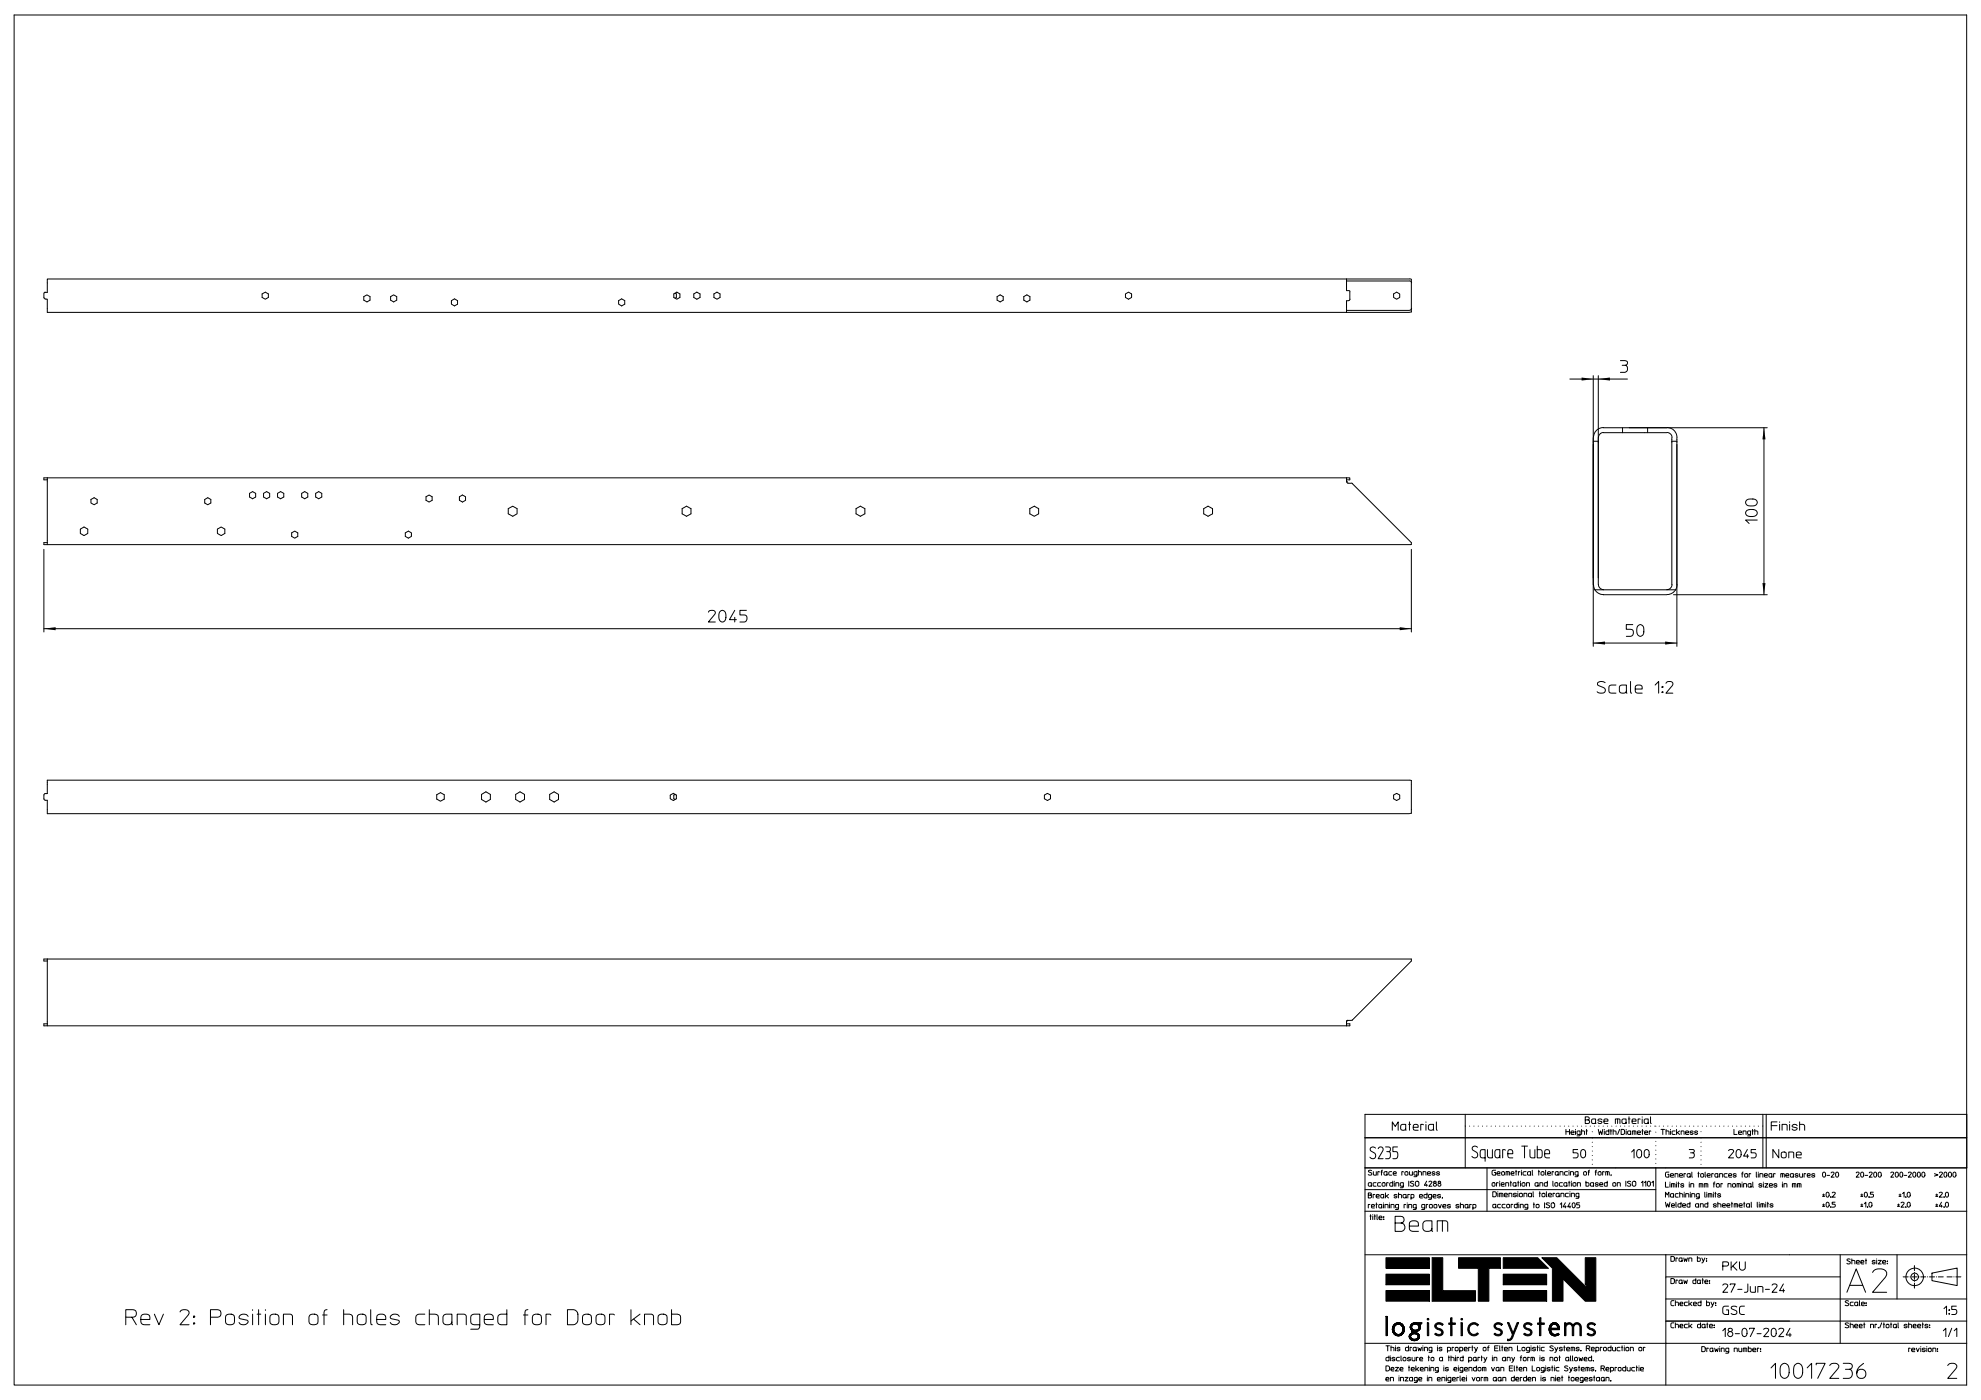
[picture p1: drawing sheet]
<svg xmlns="http://www.w3.org/2000/svg" width="594mm" height="420mm" viewBox="0 0 594 420" stroke-linecap="round" stroke-linejoin="round" font-family="sans-serif">
<g fill="none" stroke="#000" stroke-width=".3">
<path d="M4.2 4.5h585.5v411h-585.5zM13.2 88.1v1.4l.4 .2M13.6 89.7h.6v4h408.4M13.6 87.6l-.4 .4M78.6 88.2l1-.6 .9 .6v1l-.9 .6-1-.6zM109.1 89l.9-.5 .9 .5v1l-.9 .6-.9-.6zM117.1 89l.9-.5 1 .5v1l-1 .6-.9-.6zM135.4 90.2l.9-.5 .9 .5v1l-.9 .6-.9-.6zM185.5 90.2l.9-.5 .9 .5v1l-.9 .6-.9-.6zM202 88.2l1-.6 .9 .6v1l-.9 .6-1-.6zM202.4 88l.4 .2v1l-.4 .3M208 88.2l1-.6 .9 .6v1l-.9 .6-1-.6z"/>
<path d="M214.1 88.2l.9-.6 .9 .6v1l-.9 .6-.9-.6zM299 89l.9-.5 .9 .5v1l-.9 .6-.9-.6zM307 89l.9-.5 .9 .5v1l-.9 .6-.9-.6zM337.5 88.2l.9-.6 .9 .6v1l-.9 .6-.9-.6zM403.8 83.7h-389.6v4h-.6M403.8 83.7v3.5h.6M403.8 83.7h18.8M403.8 84.3h18.8M404.4 90.2h-.6v2.9M404.4 87.2l.4 .3M404.7 87.6v2.2M404.8 89.8l-.4 .4"/>
<path d="M417.9 88.2l.9-.6 .9 .6v1l-.9 .6-.9-.6zM422.6 93.1h-18.8v.6M422.7 84.3l.6 .6M422.7 83.7l.6 .1M423.2 83.9v9.7M423.3 93.5l-.6 .2M423.3 92.5l-.6 .6M470.7 113.7h17.3M477.7 112.7v81.2M479.2 112.7v62.7M485.9 108.2h1.3l.7 .3v.7l-.6 .4a1.12 1.12 0 0 1 .7 1.1 1.12 1.12 0 0 1-.8 1h-1.3M486.4 109.6h.9"/>
<path d="M477.7 131.3v1.1h1.5M479.2 131.4v1.3M480.7 128.3h5.8M480.7 129.8h5.8M480.8 128.3a2.98 2.98 0 0 0-3 3M480.8 129.7a1.53 1.53 0 0 0-1.5 1.6M486.5 129.8h13.3M488.5 128.3h41.4M494 128.3v1.5M499.8 128.3h-13.3v1.5M499.9 129.7a1.56 1.56 0 0 1 1.5 1.6M499.9 128.3a2.96 2.96 0 0 1 2.9 3"/>
<path d="M501.3 131.3v44.1M501.3 132.4h1.5M502.8 131.3v62.6M528.9 128.3v50.1M14.2 143.4v20M24.1 158.7l1.1-.6 1.1 .6v1.3l-1.1 .7-1.1-.7zM27.3 149.8l.9-.5 .9 .5v1.1l-.9 .5-.9-.5zM61.4 149.8l.9-.5 .9 .5v1.1l-.9 .5-.9-.5zM65.2 158.7l1.1-.6 1.1 .6v1.3l-1.1 .7-1.1-.7zM74.8 148l.9-.5 1 .5v1.1l-1 .5-.9-.5zM79 148l.9-.5 1 .5v1.1l-1 .5-.9-.5zM83.2 148l.9-.5 1 .5v1.1l-1 .5-.9-.5z"/>
<path d="M87.5 159.9l.9-.6 .9 .6v1l-.9 .5-.9-.5zM90.5 148l.9-.5 .9 .5v1.1l-.9 .5-.9-.5zM94.7 148l.9-.5 .9 .5v1.1l-.9 .5-.9-.5zM121.5 159.9l.9-.6 1 .6v1l-1 .5-.9-.5zM127.7 149l1-.5 .9 .5v1.1l-.9 .5-1-.5zM137.8 149l.9-.5 .9 .5v1.1l-.9 .5-.9-.5zM152.4 152.6l1.3-.7 1.3 .7v1.5l-1.3 .8-1.3-.8zM204.5 152.6l1.3-.7 1.4 .7v1.5l-1.4 .8-1.3-.8zM256.7 152.6l1.3-.7 1.3 .7v1.5l-1.3 .8-1.3-.8zM308.8 152.6l1.3-.7 1.3 .7v1.5l-1.3 .8-1.3-.8zM360.9 152.6l1.3-.7 1.4 .7v1.5l-1.4 .8-1.3-.8zM403.8 143.4h.9v.6h-.9"/>
<path d="M403.8 144.6h.1M403.8 143.4v1.2M403.8 143.4h-390.6v.6h1M403.8 144.5l.4 .4M404.1 145h1.1M405.3 144.9l.3 .1M405.5 145.1l17.7 17.7v.6h-410v-.6h1M523.7 153.3a2.2 2.2 0 0 1 3.2 .5v.2a1.99 1.99 0 0 1-3.5 0zM523.8 149.9l.9-.2a1.82 1.82 0 0 1 2.1 .7v.7a2.25 2.25 0 0 1-3.3 0v-.7zM526.9 156h-3.5l1.1 1M13.2 164.8v24.8M423.2 164.8v24.8"/>
<path d="M477.8 175.4l.4 1.5M478.2 176.9h24.2M478.2 176.9a3.1 3.1 0 0 0 2.6 1.5M479.3 175.4a1.53 1.53 0 0 0 1.5 1.5M480.7 178.4h19.1M501.4 175.4a1.56 1.56 0 0 1-1.5 1.5M501.8 178.4h28.1M502.8 175.4a2.96 2.96 0 0 1-2.9 3M13.2 188.6h410M212.4 183.6a1.12 1.12 0 0 1 1.2-.5 1.12 1.12 0 0 1 .9 .9l-2.1 2.6h2.1M215.8 183.5a1.03 1.03 0 0 1 1.3-.3 1.03 1.03 0 0 1 .6 1.2 1.59 1.59 0 0 1-1 2.2h-.2a1.97 1.97 0 0 1-.7-3.1zM220.3 183.1l-1.6 2.8h2.1"/>
<path d="M220.3 185.2v1.4M223.8 183.1h-1.9v1.4h1.3a1.1 1.1 0 0 1 .8 1 1.1 1.1 0 0 1-.8 1.1h-1.3M477.7 192.9h25.1M489.6 187.4h-2v1.4h1.3a1.09 1.09 0 0 1 .9 1 1.09 1.09 0 0 1-.9 1.1h-1.3M491.1 187.8a1.03 1.03 0 0 1 1.3-.3 1.03 1.03 0 0 1 .5 1.2 1.58 1.58 0 0 1-1 2.2h-.1a2 2 0 0 1-.7-3.1zM481.3 204.8a1.58 1.58 0 0 0-2.3 .3l.1 .4 1.7 .8a.86 .86 0 0 1 .5 1 .86 .86 0 0 1-.9 .6h-1l-.5-.4M484.5 205.5h-1.3a.72 .72 0 0 0-.8 .7v1a.72 .72 0 0 0 .8 .7h1.3M487.7 207.3a1.2 1.2 0 0 1-2.1 0l.1-1.5 .7-.3h1.3v2.4h.2M488.9 204.5v2.9l.1 .5h.3M490.3 206.7h2.1a1.07 1.07 0 0 0-.8-1.2 1.07 1.07 0 0 0-1.3 .7v1a.72 .72 0 0 0 .8 .7h1.3M496.3 205.5l1-1v3.4M498.4 207.5h.3v.3h-.3z"/>
<path d="M498.4 205.9h.3v.3h-.3zM498.5 207.7h.1M498.5 206.1h.1M499.5 205a1.12 1.12 0 0 1 1.2-.6 1.12 1.12 0 0 1 .9 .9l-2.1 2.6h2.1M13.2 238.5v1.2M13.2 239.7l.4 .3M131 238.4l1.1-.6 1.1 .6v1.3l-1.1 .7-1.1-.7zM144.4 238.3l1.3-.8 1.3 .8v1.5l-1.3 .8-1.3-.8zM154.6 238.3l1.3-.8 1.4 .8v1.5l-1.4 .8-1.3-.8zM164.8 238.3l1.4-.8 1.3 .8v1.5l-1.3 .8-1.4-.8zM201 238.5l.9-.5 .9 .5v1.1l-.9 .6-.9-.6zM202.4 238.3l-.4 .2v1.1l.4 .2"/>
<path d="M313.2 238.5l.9-.5 .9 .5v1.1l-.9 .6-.9-.6zM417.9 238.5l.9-.5 .9 .5v1.1l-.9 .6-.9-.6zM422.6 234.1h-408.4v4h-.8l-.2 .4M422.7 234.1l.6 .1M423.2 234.2v9.7M13.6 240.1h.6v4h408.4M423.3 243.9l-.6 .2M14.2 288.3v19.4M14.2 287.7v.6M14.2 288.3h-1v-.6h410v.6l-17.7 17.7M14.2 307.1h-1v.6h390.6M403.8 306.3v1.4"/>
<path d="M403.8 307.1h.9v.6h-.9M404 306.1h1.2M404 306.1l-.2 .2M404.2 306.1l-.4 .4M405.6 306l-.3 .1M417.5 339.1v-2.5l.9 1.3 .8-1.3v2.5M421.5 338.6l-.6 .5-.8-.2v-1.4l1.4-.2 .1 1.8M422.4 337.3h.6M422.6 336.6v2.5M423.8 338.2h1.4a.76 .76 0 0 0-.5-.9 .76 .76 0 0 0-.9 .5l.1 1.2 1.3 .1M426.8 337.4l-.8-.1v1.8M427.6 336.6v.1"/>
<path d="M427.6 337.3v1.8M429.8 338.6l-.5 .5-.9-.2v-1.4l1.4-.2 .2 1.8M430.7 336.6v2.1l.3 .4M439.3 334.3v16.1M469.5 338.8v1.5M469.5 339.5h1.1M470.6 338.8v1.5M471.1 339.8h.9a.48 .48 0 0 0-.4-.5 .48 .48 0 0 0-.5 .3l.1 .7h.8M472.4 338.8v.1M472.4 339.3v1M474.2 339.3l.9 .1v.9M474.2 338.8v1.5"/>
<path d="M475.3 336h.8a.56 .56 0 0 1 .5 .5 .56 .56 0 0 1-.4 .6h-.9v-2l1.2 .2v.3l-.4 .4M475.6 339.3h.4M475.7 338.8v1.5M478.4 336.7l-.2 .3-.9-.1v-1.1l1.1-.1 .1 1.4M479.2 338.8l.4 1.5 .3-1 .4 1 .3-1.5M480.3 336a.55 .55 0 0 0-.6-.4 .55 .55 0 0 0-.4 .7l.9 .2a.53 .53 0 0 1-.2 .7 .53 .53 0 0 1-.8-.3l-.1-.1M480.9 336.4h1.2a.62 .62 0 0 0-.4-.7 .62 .62 0 0 0-.8 .4l.1 .8 1.1 .2M481 338.8v.1M481 339.3v1M482.4 338.8v1.5h-.8l-.1-.9 .9-.1M482.8 339.3h.4M483 338.8v1.5"/>
<path d="M483.7 339.3l.8 .1 .1 .9M483.7 338.8v1.5M484.4 337.1v-1.4l1.3 .1v1.3M485 335.7v1.4M485.6 338.8l-.6 1.5M486.1 338.8l.7 .1 .3 .2 .1 .8-.4 .4h-.7zM487.6 336.7l-.5 .4-.7-.2v-1.1l1.2-.1v1.4M487.6 338.8v.1M487.6 339.3v1M488.2 335.7h.6M488.5 335.1v2M489.4 336.4h1.2a.62 .62 0 0 0-.5-.7 .62 .62 0 0 0-.7 .4v.8l1.2 .2"/>
<path d="M490 339.3v1M491 339.8h.9a.48 .48 0 0 0-.4-.5 .48 .48 0 0 0-.5 .3l.1 .7h.8M491.8 335.8l-.6-.1v1.4M492.3 339.3h.4M492.4 335.1v.1M492.4 335.7v1.4M492.5 338.8v1.5M493.1 339.8h1a.48 .48 0 0 0-.4-.5 .48 .48 0 0 0-.6 .3l.2 .7h.8M494.2 336.7l-.4 .4-.7-.2v-1.1l1.1-.1 .1 1.4M494.9 335.1v1.7l.2 .3M495 339.4l-.5-.1v1M498.1 338.8h.5v1.5"/>
<path d="M498.6 338.8h.5M499.6 339.3l.8 .1 .1 .9M499.6 338.8v1.5M500.9 338.8v.1M500.9 339.3v1M502.3 339.3h-.8l-.1 .3 .1 .7h.8M502.7 338.8v1.5M503 339.8l.6 .5M503.6 339.3l-.9 .7M505.4 339.8h.9a.48 .48 0 0 0-.3-.5 .48 .48 0 0 0-.6 .3l.1 .7h.8M507.7 339.5a.47 .47 0 0 0-.5-.2 .47 .47 0 0 0-.4 .4l.8 .2a.45 .45 0 0 1-.3 .5 .45 .45 0 0 1-.5-.3M509 339.5a.41 .41 0 0 0-.5-.3 .41 .41 0 0 0-.3 .5l.7 .2a.41 .41 0 0 1-.2 .5 .41 .41 0 0 1-.6-.3"/>
<path d="M519.9 338.8v1.5h.9M521.3 339.8h.9a.46 .46 0 0 0-.3-.5 .46 .46 0 0 0-.6 .3l.1 .7h.8M525.4 339.3h.3M525.5 338.8v1.5M526.2 339.3l.8 .1 .1 .9M526.2 338.8v1.5M528.6 334.3v16.1M529.6 334.3v16.1M531.1 337.7h1.7M532.8 336.6h-1.7v2.5M533.6 336.6v.1M533.6 337.3v1.8"/>
<path d="M534.4 339.1v-1.8h1.1l.3 .2 .1 1.6M536.6 336.6v.1M536.6 337.3v1.8M538.9 337.7a.75 .75 0 0 0-.9-.4 .75 .75 0 0 0-.6 .7l1.4 .4a.75 .75 0 0 1-.6 .7 .75 .75 0 0 1-.8-.4M539.6 337.3h1l.5 .3v1.5M539.6 336.6v2.5M589.7 334.3h-180.4v81.2M409.3 356.9h87.2M410.3 358.5h.6a.43 .43 0 0 1 .4 .4 .43 .43 0 0 1-.3 .5h-.7v-1.5l.9 .1-.1 .4-.2 .1M411.2 355.6l-.4 .3-.4-.1v-.9l.8-.1 .1 1.1M411.3 351.2l-.2-.1a.39 .39 0 0 0-.5 0 .39 .39 0 0 0-.1 .5l.6 .2a.45 .45 0 0 1 .1 .7 .45 .45 0 0 1-.7 0l-.2-.1M411.8 351.5v.9l.3 .1h.6v-1"/>
<path d="M412.2 358.4l-.5-.1v1.1M412.4 344.4a.8 .8 0 0 0-1.1-.2 .8 .8 0 0 0-.2 1.1l1.1 .6a.95 .95 0 0 1 0 1.5 .95 .95 0 0 1-1.4-.2M412.6 354.8h-.7l-.2 .3 .1 .7 .8 .1M412.6 358.9h1a.48 .48 0 0 0-.4-.6 .48 .48 0 0 0-.6 .3l.1 .6 .9 .2M413.2 344.6a.77 .77 0 0 1 1.1-.4 .77 .77 0 0 1 .3 1.1l-1.4 2.3h1.5M413.6 351.6l-.5-.1v1M414 354.8h-.8l-.1 .3 .1 .7 .8 .1M414.1 351.6h.4M414.5 351.1l-.3 .2v1.2M414.5 354.9h.7l.1 .7a.51 .51 0 0 1-.4 .3 .51 .51 0 0 1-.5-.3zM414.9 359.1l-.3 .3-.5-.1v-.9l.8-.1 .1 1.1M415.4 357.9v1.5"/>
<path d="M415.5 344.1h.9a.75 .75 0 0 1 .5 .7 .75 .75 0 0 1-.4 .7 1.34 1.34 0 0 1-.1 2.1h-.9M415.7 358.8l.6 .6M415.8 345.5h.7M415.9 352.3l-.2 .2h-.5l-.2-.7 .3-.3h.6l.1 1M416.3 354.9l-.5-.1v1.1M416.3 358.3l-.9 .7M417.3 351.5h-.5l-.4 .3 .1 .7h.8M417.6 354.3v1.6l-.8-.1v-.9l.8-.1M417.8 352h.9a.47 .47 0 0 0-.4-.5 .47 .47 0 0 0-.5 .3l.1 .7h.8M418.1 354.3v.2M418.1 354.8v1.1M418.5 355.9v-1.1l.9 .1v1"/>
<path d="M418.9 358.5a.41 .41 0 0 0-.5-.2 .41 .41 0 0 0-.3 .5l.8 .2a.44 .44 0 0 1-.4 .4 .44 .44 0 0 1-.5-.3M419 344.1h-1.3v1.4h.9a1.26 1.26 0 0 1 0 2.1h-.9M419.3 358.3l.9 .2 .1 .9M419.3 357.9v1.5M420.8 355.9l-.9-.2 .2-.9h.7v1.2l-.1 .3h-.8M420.8 351.6l-.5-.1v1M421.3 351.7a.51 .51 0 0 1 .9 .1v.5a.51 .51 0 0 1-.5 .3 .51 .51 0 0 1-.4-.3zM421.6 359.1l-.3 .3-.4-.1-.2-.7 .9-.3 .1 1.1M422.4 354.3v1.6M422.6 351.5l.1 .9 .2 .1h.6v-1M422.6 358.4l-.5-.1v1.1M423.1 359.4l.8-.2v-.8l-.8-.1v1.5"/>
<path d="M423.9 354.5a.54 .54 0 0 0-.6-.1 .54 .54 0 0 0-.4 .4l.8 .4a.45 .45 0 0 1 .1 .6 .45 .45 0 0 1-.7 0l-.2-.1M424.6 354.5a.55 .55 0 0 1 .8 .3v.6a.53 .53 0 0 1-.5 .5 .53 .53 0 0 1-.5-.5zM424.9 352.5l-.9-.1 .1-.8 .8-.1v1.2l-.3 .3h-.6M425.3 351.5l.9 .2v.8M425.3 351.1v1.4M425.6 358.9h.9a.48 .48 0 0 0-.3-.6 .48 .48 0 0 0-.6 .3l.1 .7 .8 .1M426.7 352.5v-1l.8 .1 .1 .9M427.8 354.3l-.7 1.3h.9M427.8 355.3v.6M427.9 357.9v1.5l-.9-.2v-.7l.9-.2M428 352h.9a.47 .47 0 0 0-.3-.5 .47 .47 0 0 0-.6 .3l.1 .7h.8M428.4 354.6a.43 .43 0 0 1 .6-.3 .43 .43 0 0 1 .3 .6l-.9 1h1"/>
<path d="M429.2 359.4l-.8-.2 .1-.8 .7-.1v1.2l-.2 .3h-.7M429.7 358.9h.9a.48 .48 0 0 0-.3-.6 .48 .48 0 0 0-.6 .3l.1 .7 .8 .1M430.2 355a.45 .45 0 0 0-.3 .7 .45 .45 0 0 0 .7 0 .45 .45 0 0 0-.3-.7M430.3 351.7a.44 .44 0 0 0-.5-.2 .44 .44 0 0 0-.4 .4l.8 .3a.44 .44 0 0 1-.3 .4 .44 .44 0 0 1-.5-.3M431.5 355a.45 .45 0 0 0-.3 .7 .45 .45 0 0 0 .8 0 .45 .45 0 0 0-.3-.7M431.7 351.7a.42 .42 0 0 0-.6-.3 .42 .42 0 0 0-.3 .5l.8 .3a.44 .44 0 0 1-.4 .4 .44 .44 0 0 1-.5-.3M431.9 358.5a.44 .44 0 0 0-.5-.2 .44 .44 0 0 0-.3 .4l.8 .3a.46 .46 0 0 1-.4 .4 .46 .46 0 0 1-.5-.3M432.5 359.3l-.1 .2M443 344.2a.8 .8 0 0 0-1.1-.3 .8 .8 0 0 0-.2 1.2l1 .6a.94 .94 0 0 1 .1 1.5 .94 .94 0 0 1-1.4-.3M445.3 347.4h-.9l-.5-.4-.1-1.4 .3-.6 1.2-.1v3.5M445.9 350.4v13M446 344.9l.1 2.1 .5 .4h.9v-2.5"/>
<path d="M447.5 354.9h.7l.1 .7a.47 .47 0 0 1-.5 .3 .47 .47 0 0 1-.4-.3zM447.6 357.5l1 .2 .1 .9-.3 .4h-.8zM448.5 351.1h-.9l-.2 .4 .1 .9 1 .1v-.8h-.4M448.9 352h.9a.47 .47 0 0 0-.4-.5 .47 .47 0 0 0-.5 .3v.6l.9 .1M449.1 357.5v.1M449.1 358v1M449.2 354.9l-.5-.1v1.1M449.6 359v-1l1 .2v.8M449.7 354.3v.2M449.7 354.8v1.1M449.7 346.7a.75 .75 0 0 1-.7 .7 .75 .75 0 0 1-.8-.7l.2-1.6 .4-.2h.9l.1 2.5M450.1 358v1"/>
<path d="M450.1 355.3h.9a.45 .45 0 0 0-.3-.5 .45 .45 0 0 0-.6 .3l.2 .7 .7 .1M450.4 351.6h.6l.1 .7a.47 .47 0 0 1-.4 .3 .47 .47 0 0 1-.4-.3zM451.1 358.5h.9a.48 .48 0 0 0-.4-.5 .48 .48 0 0 0-.5 .3v.6l.9 .1M451.4 345.1l-.8-.2v2.5M451.5 355.9v-1.1l.8 .1 .1 1M451.6 352.5v-1l.9 .1 .1 .9M452.1 346.1h1.5v-.5a.74 .74 0 0 0-.7-.7 .74 .74 0 0 0-.8 .7l.2 1.6 1.3 .2M452.1 351.5v1M452.4 359v-1l.9 .1v.9M452.8 354.8h.4M453 354.3v1.6M453.1 352h.9a.45 .45 0 0 0-.3-.5 .45 .45 0 0 0-.6 .3l.1 .7h.8"/>
<path d="M454.4 351.5h.4M454.6 355.6l-.4 .3-.5-.1v-.9l.9-.1v1.1M454.6 351.1v1.4M454.7 358.2a.42 .42 0 0 0-.5-.3 .42 .42 0 0 0-.3 .5l.8 .2a.46 .46 0 0 1-.4 .5 .46 .46 0 0 1-.5-.3M455.1 354.8h.4M455.1 357.5v.1M455.1 358v1M455.2 354.3v1.6M455.7 358.1h.7l.1 .6a.48 .48 0 0 1-.5 .4 .48 .48 0 0 1-.4-.4zM455.8 351.6l-.5-.1v1M455.9 354.3v.2M455.9 354.8v1.1"/>
<path d="M456.2 351.1h.1M456.2 351.5v1M456.3 343.8h.8v3.6M456.5 354.9h.7v.8a.55 .55 0 0 1-.8-.1zM457 359v-1l.8 .1v.9M457.1 343.8h.9M457.6 351.5h-.6l-.3 .3 .1 .7h.8M457.7 355.9v-1.1l.9 .1v1M458.8 344.9v2.1l.5 .4h.9v-2.5M458.9 352.3l-.3 .2-.5-.1v-.8l.8-.1 .1 1M459.2 358.8l-.3 .2-.5-.1v-.8l.8-.1 .1 1M459.5 351.1l.1 1.4"/>
<path d="M459.7 357.5l.2 1.5M460.9 343.8v3.6h1l.5-.4v-1.8l-.5-.3h-1M461.2 355.6l-.4 .3-.5-.1v-.9l.9-.1 .1 1.1M461.3 351.5h.3M461.4 351.1v1.4M461.5 358h.4M461.7 357.5v1.5M461.7 355.9v-1.1l.9 .1v1M462.1 351.7a.51 .51 0 0 1 .9 .1v.5a.51 .51 0 0 1-.5 .3 .51 .51 0 0 1-.4-.3zM462.4 358.1a.55 .55 0 0 1 .9 .2v.4a.48 .48 0 0 1-.5 .4 .48 .48 0 0 1-.4-.4zM463.2 346.1h1.4v-.5a.74 .74 0 0 0-.7-.7 .74 .74 0 0 0-.7 .7l.1 1.6 1.3 .2M463.4 351.1l.2 1.4"/>
<path d="M463.7 357.5l.2 1.5M464 354.3v1.6l-.8-.1v-.9l.8-.1M464 352h.9a.45 .45 0 0 0-.3-.5 .45 .45 0 0 0-.6 .3l.1 .7h.8M464.3 358.5h.9a.48 .48 0 0 0-.3-.5 .48 .48 0 0 0-.6 .3l.1 .7h.8M465.6 354.3l.2 1.6M465.9 351.6l-.5-.1v1M466.2 358.1l-.5-.1v1M466.3 354.9h.7l.1 .7a.47 .47 0 0 1-.4 .3 .47 .47 0 0 1-.5-.3zM467.2 352.3l-.3 .2-.5-.1v-.8l.8-.1 .1 1M467.5 358.8l-.2 .2h-.5l-.2-.8 .9-.2 .1 1M467.7 352.5v-1l.9 .1 .1 .9M468 359v-1l.9 .2v.8"/>
<path d="M468.5 354.8h-.8l-.1 .3 .1 .7 .8 .1M469.8 355.6l-.3 .3-.5-.1v-.9l.8-.1 .1 1.1M470 351.5h-.6l-.3 .3 .1 .7h.8M470.3 358h-.7l-.2 .3v.6l.9 .1M470.4 354.8h.3M470.5 351.1h.1M470.5 351.5v1M470.5 354.3v1.6M470.7 357.5v.1M470.7 358v1M470.9 352.5v-1l.9 .1v.9M471.2 359v-1l.9 .1v.9"/>
<path d="M471.2 354.3v.2M471.2 354.8v1.1M471.7 354.9h.7l.1 .7a.51 .51 0 0 1-.4 .3 .51 .51 0 0 1-.5-.3zM473 355.9v-1.1l.9 .1v1M473.1 344.9h-1.4v.9h.9a.79 .79 0 0 1 .6 .8 .79 .79 0 0 1-.6 .8h-.9M473.2 352.5l-.9-.1 .1-.8 .8-.1v1.2l-.1 .3h-.8M473.4 359l-.8-.1 .1-.8 .7-.1v1.2l-.1 .3h-.8M473.8 340.3h-.8v-.9l.8-.1v1.2l-.1 .2-.8 .1M474.1 345.1a.74 .74 0 0 1 .9-.2 .74 .74 0 0 1 .4 .9 1.14 1.14 0 0 1-.6 1.6h-.2a1.48 1.48 0 0 1-.5-2.3zM474.9 351.7a.48 .48 0 0 1 .4-.2 .48 .48 0 0 1 .4 .3v.5a.47 .47 0 0 1-.4 .3 .47 .47 0 0 1-.5-.3zM475.5 354.3v1.6l.8-.1v-.9l-.8-.1M476.2 351.6h.4"/>
<path d="M476.6 351.1l-.3 .2v1.2M477.8 355.6l-.4 .3-.4-.1v-.9l.8-.1 .1 1.1M478.3 351.6h.5M478.8 351.1l-.4 .2v1.2M479.2 351.7a.51 .51 0 0 1 .9 .1v.5a.51 .51 0 0 1-.5 .3 .51 .51 0 0 1-.4-.3zM479.2 355.1a.4 .4 0 0 0-.5-.4 .4 .4 0 0 0-.3 .6l.7 .1a.31 .31 0 0 1 0 .4 .31 .31 0 0 1-.4 .1l-.4-.2M479.7 355.3h.9a.47 .47 0 0 0-.4-.5 .47 .47 0 0 0-.5 .3l.1 .7 .8 .1M481 351.6l-.4-.1v1M481.5 352.5v-1l.9 .1 .1 .9M481.9 354.3v1.6l-.7-.1v-.9l.7-.1M482 351.5v1M483.1 352.4l-.1 .3"/>
<path d="M483.7 354.9h.7l.1 .7a.51 .51 0 0 1-.5 .3 .51 .51 0 0 1-.4-.3zM484.9 355.9v-1.1l.9 .1v1M487.5 354.3v1.6M488.9 340.1l-.1 .2h-.6l-.2-.8 .9-.2 .1 1M488.9 354.5a.44 .44 0 0 0-.5-.2 .44 .44 0 0 0-.3 .6l.7 .3a.37 .37 0 0 1 .2 .4 .37 .37 0 0 1-.4 .3l-.6-.2M489.2 345.6l.8-.7v2.5M489.5 340.3v-1l1 .1v.9M489.5 354.6a.53 .53 0 0 1 .6-.2 .53 .53 0 0 1 .4 .4v.6a.53 .53 0 0 1-.5 .5 .53 .53 0 0 1-.6-.5zM490.9 345.1a.74 .74 0 0 1 .9-.2 .74 .74 0 0 1 .4 .9 1.14 1.14 0 0 1-.6 1.6h-.2a1.48 1.48 0 0 1-.5-2.3zM492.2 354.8l.4-.5v1.6M493.1 354.8l.4-.5v1.6M493.2 345.1a.74 .74 0 0 1 .9-.2 .74 .74 0 0 1 .4 .9 1.14 1.14 0 0 1-.7 1.6h-.1a1.42 1.42 0 0 1-.5-2.3z"/>
<path d="M494.1 354.5a.46 .46 0 0 1 .5 0 .46 .46 0 0 1 .3 .4v.4a.47 .47 0 0 1-.5 .6 .47 .47 0 0 1-.4-.6zM495.3 354.8l.5-.5v1.6M496.5 350.4v13M499.4 354.6v1.5h.9M499.4 359.1v-1.4l.5 .8 .5-.8v1.4M500.4 351.6l-.8 .1-.2 .4 .1 .9 .9 .1v-.8h-.3M500.7 354.6v.1M500.7 355.1v1M500.9 352.6h.9a.48 .48 0 0 0-.4-.5 .48 .48 0 0 0-.5 .3l.1 .7h.8M501.2 356.1v-1l1 .1v.9M501.7 355.1v1M501.8 358.9l-.4 .2-.5-.1v-.8l.9-.1 .1 1"/>
<path d="M502.2 353.1v-1l.9 .1v.9M502.7 354.6v.1M502.7 355.1v1M503.1 355.1h.4M503.2 358.1h-.7l-.2 .3 .1 .7h.8M503.3 354.6v1.5M503.6 352.6h.9a.48 .48 0 0 0-.3-.5 .48 .48 0 0 0-.6 .3l.1 .7h.8M503.7 358.1l.8 .2 .1 .8M503.7 357.7v1.4M504.1 340.3v-1l.8 .1 .1 .9M504.9 355.3a.4 .4 0 0 0-.5-.3 .4 .4 0 0 0-.3 .5l.7 .2a.31 .31 0 0 1 0 .4 .31 .31 0 0 1-.5 0l-.3-.2M505 357.7h.1"/>
<path d="M505 358.1v1M505.4 352.2l-.5-.1v1M505.5 359.1v-1h.8l.1 1M506.5 344.9l1.5 .1v.6l-.5 .2a.8 .8 0 0 1 .6 .8 .8 .8 0 0 1-.6 .8h-1M506.5 354.6v.1M506.5 355.1v1M506.8 352.9l-.4 .2-.4-.1v-.8l.8-.1 .1 1M506.8 357.7h.1M506.8 358.1v1M506.9 345.8h.6M507 356.1v-1l.8 .1 .1 .9M507.3 359.1v-1h.8l.1 1"/>
<path d="M507.3 351.6l.2 1.5M509.1 352.1h.4M509.3 351.6v1.5M509.5 356.1v-1h1l.1 1M509.5 359.1l-.8-.1 .1-.9h.7v1.2l-.2 .3h-.7M510 352.2a.55 .55 0 0 1 .9 .2v.4a.48 .48 0 0 1-.5 .4 .48 .48 0 0 1-.5-.4zM510 355.1v1M511 356.1v-1h1l.1 1M511.2 357.7v1.2l.2 .2M511.3 351.6l.2 1.5M511.6 355.1v1M511.8 357.7h.1"/>
<path d="M511.8 358.1v1M511.9 352.6h.9a.48 .48 0 0 0-.4-.5 .48 .48 0 0 0-.5 .3l.1 .7h.8M512.2 359.1v-1h1l.1 1M512.8 358.1v1M513.8 352.2l-.5-.1v1M513.8 355.2h.4M513.8 357.7h.1M513.8 358.1v1M514.2 354.6l-.3 .3v1.2M514.2 358.1h.4M514.3 357.7v1.4M515.1 352.9l-.2 .2-.6-.1v-.8l.8-.1 .1 1"/>
<path d="M515.6 353.1v-1l.9 .1v.9M515.9 358.3a.42 .42 0 0 0-.5-.3 .42 .42 0 0 0-.3 .5l.7 .2a.3 .3 0 0 1 0 .4 .3 .3 0 0 1-.4 0l-.4-.2M516.5 355.2l-.5-.1v1M517.9 352.1h-.7l-.2 .3 .1 .7h.8M518.1 356.1v-1l.9 .1v.9M518.3 345.2a.83 .83 0 0 1 .8-.4 .83 .83 0 0 1 .7 .7l-1.5 1.9h1.5M518.3 352.6h.9a.46 .46 0 0 0-.3-.5 .46 .46 0 0 0-.6 .3l.1 .7h.8M520.6 352.3a.42 .42 0 0 0-.5-.3 .42 .42 0 0 0-.3 .5l.8 .2a.46 .46 0 0 1-.4 .5 .46 .46 0 0 1-.5-.3M520.8 345.1a.74 .74 0 0 1 .9-.2 .74 .74 0 0 1 .4 .9v.6a.78 .78 0 0 1-.8 1 .78 .78 0 0 1-.7-1zM520.8 356.1v-1l1.1 .1v.9M521.4 355.1v1M522.3 352.2h.4"/>
<path d="M522.4 354.6v.1M522.4 355.1v1M522.6 340.3v-1l.9 .1 .1 .9M522.7 351.6l-.3 .3v1.2M522.8 356.1v-1l.9 .1v.9M523.2 352.2h.7l.2 .6a.48 .48 0 0 1-.5 .4 .48 .48 0 0 1-.5-.4zM523.9 344.9l-1.1 1.9h1.5M523.9 346.3v1.1M524.9 340.3h-.8l-.1-.7 .2-.3h.7v1.2l-.2 .3h-.7M525 352.2l-.5-.1v1M525 355.9l-.3 .2-.5-.1v-.8l.8-.1 .1 1M525.6 354.6v1.3l.1 .2"/>
<path d="M526.5 344.9h-1.4v.9h.9a.79 .79 0 0 1 .6 .8 .79 .79 0 0 1-.6 .8h-.9M526.6 351.6l.2 1.5M527.2 351.6v.1M527.2 352.1v1M527.7 353.1v-1l.9 .1v.9M528.3 355.3a.44 .44 0 0 0-.5-.3 .44 .44 0 0 0-.4 .5l.8 .2a.44 .44 0 0 1-.3 .5 .44 .44 0 0 1-.5-.3M528.7 354.6v.1M528.7 355.1v1M529 352.6h.9a.48 .48 0 0 0-.3-.5 .48 .48 0 0 0-.6 .3l.2 .7h.7M529.2 355.1h.9l-.9 1h.9M530.5 355.6h1a.47 .47 0 0 0-.4-.5 .47 .47 0 0 0-.6 .3l.1 .7h.9M531.3 352.9l-.3 .2-.5-.1v-.8l.8-.1 .1 1"/>
<path d="M532.3 352.2l-.5-.1v1M532.8 355.3a.46 .46 0 0 0-.5-.2 .46 .46 0 0 0-.4 .4l.9 .2a.46 .46 0 0 1-.4 .5 .46 .46 0 0 1-.5-.3M533.4 344.9v2.5l-1.8-2.5v2.5M534 353.1v-1h.9l.1 1M534.3 345.7h1.1l.2 1.1a.77 .77 0 0 1-.8 .6 .77 .77 0 0 1-.7-.6zM534.5 354.6v.1M534.5 355.1v1M534.5 352.1v1M534.9 356.1v-1l.9 .1v.9M535.5 352.6h.9a.46 .46 0 0 0-.4-.5 .46 .46 0 0 0-.5 .3l.1 .7h.8M536.4 347.4v-1.8l1.4 .2v1.6M537.5 356.1v-1l1 .1v.9"/>
<path d="M537.7 352.9l-.3 .2-.5-.1v-.8l.8-.1 .1 1M538 355.1v1M538.6 346.5h1.5a.77 .77 0 0 0-.6-.9 .77 .77 0 0 0-.9 .5l.2 1.1 1.3 .2M539 356.1v-1l1 .1v.9M539.2 352.3a.44 .44 0 0 0-.6-.2 .44 .44 0 0 0-.3 .4l.8 .2a.44 .44 0 0 1-.3 .5 .44 .44 0 0 1-.5-.3M539.5 355.1v1M539.6 352.1v.9l.3 .1h.6v-1M541.4 352.2l-.5-.1v1M541.9 352.6h.9a.46 .46 0 0 0-.3-.5 .46 .46 0 0 0-.6 .3l.1 .7h.8M544.2 352.3a.42 .42 0 0 0-.6-.3 .42 .42 0 0 0-.3 .5l.8 .2a.43 .43 0 0 1-.3 .6 .43 .43 0 0 1-.6-.4M546.5 358.9h.6M546.5 358.5h.6"/>
<path d="M546.7 351.7a.47 .47 0 0 1 .5 0 .47 .47 0 0 1 .2 .5v.4a.47 .47 0 0 1-.5 .5 .47 .47 0 0 1-.4-.5zM546.8 358.2v.6M547.7 357.8a.47 .47 0 0 1 .5-.1 .47 .47 0 0 1 .3 .5v.4a.47 .47 0 0 1-.5 .5 .47 .47 0 0 1-.5-.5zM547.8 352.6h.8M548.9 359l.1 .1zM549 359.1h.1M549.1 351.9a.43 .43 0 0 1 .5-.3 .43 .43 0 0 1 .3 .6l-.8 .9h.8M549.4 357.9a.46 .46 0 0 1 .5-.2 .46 .46 0 0 1 .3 .5l-.8 .9h.9M550.6 351.7a.47 .47 0 0 1 .5 0 .47 .47 0 0 1 .2 .5v.4a.47 .47 0 0 1-.4 .5 .47 .47 0 0 1-.5-.5zM556.6 351.9a.43 .43 0 0 1 .5-.3 .43 .43 0 0 1 .3 .6l-.8 .9h.9M558 358.9h.6M558 358.5h.6"/>
<path d="M558.1 351.7a.47 .47 0 0 1 .5 0 .47 .47 0 0 1 .2 .5v.4a.47 .47 0 0 1-.4 .5 .47 .47 0 0 1-.5-.5zM558.3 358.2v.6M559.2 357.8a.47 .47 0 0 1 .5-.1 .47 .47 0 0 1 .2 .5v.4a.47 .47 0 0 1-.4 .5 .47 .47 0 0 1-.5-.5zM559.3 352.6h.7M560.4 359l.1 .1zM560.4 359.1h.1M560.5 351.9a.43 .43 0 0 1 .5-.3 .43 .43 0 0 1 .3 .6l-.8 .9h.9M561.7 357.7h-.9v.6h.6a.45 .45 0 0 1 .4 .4 .45 .45 0 0 1-.4 .4h-.6M562 351.7a.44 .44 0 0 1 .5 0 .44 .44 0 0 1 .2 .5v.4a.46 .46 0 0 1-.4 .6 .46 .46 0 0 1-.5-.6zM563.3 351.8a.46 .46 0 0 1 .5-.1 .46 .46 0 0 1 .3 .5v.4a.47 .47 0 0 1-.5 .5 .47 .47 0 0 1-.4-.5zM566.9 351.9a.43 .43 0 0 1 .6-.3 .43 .43 0 0 1 .3 .6l-.9 .9h.9M568.4 351.8a.46 .46 0 0 1 .6-.1 .46 .46 0 0 1 .2 .5v.4a.47 .47 0 0 1-.5 .5 .47 .47 0 0 1-.4-.5z"/>
<path d="M569.4 358.9h.6M569.4 358.5h.6M569.7 358.2v.6M569.8 351.8a.44 .44 0 0 1 .5-.1 .44 .44 0 0 1 .2 .5v.4a.45 .45 0 0 1-.4 .5 .45 .45 0 0 1-.4-.5zM570.5 358.1l.4-.4v1.4M571 352.6h.7M571.5 359.1h.1M572.1 357.8a.45 .45 0 0 1 .5 0 .45 .45 0 0 1 .2 .4v.4a.47 .47 0 0 1-.5 .5 .47 .47 0 0 1-.4-.5zM572.2 351.9a.43 .43 0 0 1 .5-.3 .43 .43 0 0 1 .3 .6l-.8 .9h.9M573.7 351.8a.44 .44 0 0 1 .5-.1 .44 .44 0 0 1 .3 .5v.4a.47 .47 0 0 1-.5 .5 .47 .47 0 0 1-.5-.5zM575.1 351.7a.44 .44 0 0 1 .5 0 .44 .44 0 0 1 .2 .5v.4a.46 .46 0 0 1-.4 .6 .46 .46 0 0 1-.5-.6zM576.4 351.7a.47 .47 0 0 1 .6 0 .47 .47 0 0 1 .2 .5v.4a.47 .47 0 0 1-.5 .5 .47 .47 0 0 1-.4-.5z"/>
<path d="M580 352.1l1.1 .4-1.1 .3M580.4 358.9h.6M580.4 358.5h.6M580.7 358.2v.6M581.5 357.9a.46 .46 0 0 1 .5-.2 .46 .46 0 0 1 .3 .5l-.8 .9h.9M581.5 351.9a.45 .45 0 0 1 .6-.3 .45 .45 0 0 1 .3 .6l-.9 .9h.9M583 359.1h.1M582.9 359.1h.1M583 351.8a.44 .44 0 0 1 .6-.1 .44 .44 0 0 1 .2 .5v.4a.46 .46 0 0 1-.5 .6 .46 .46 0 0 1-.4-.6zM583.5 357.8a.44 .44 0 0 1 .5-.1 .44 .44 0 0 1 .2 .5v.4a.47 .47 0 0 1-.4 .5 .47 .47 0 0 1-.5-.5zM584.4 351.7a.47 .47 0 0 1 .5 0 .47 .47 0 0 1 .3 .5v.4a.47 .47 0 0 1-.5 .5 .47 .47 0 0 1-.5-.5zM585.8 351.7a.45 .45 0 0 1 .5 0 .45 .45 0 0 1 .2 .5v.4a.47 .47 0 0 1-.5 .5 .47 .47 0 0 1-.4-.5z"/>
<path d="M589.7 341.3h-180.4h180.4v9.1h-180.4M409.3 363.4h180.4M409.3 376.4h180.4M410.8 361.4l-.5-.1v1.1M410.8 364.8h.4M411 364.4v1.5M411.2 361.9h.9a.45 .45 0 0 0-.3-.6 .45 .45 0 0 0-.6 .4l.1 .6 .8 .1M411.6 364.4v.1M411.6 364.8v1.1M412.1 364.8h.3M412.2 364.4v1.5M412.6 361.3h.4"/>
<path d="M412.7 360.9v1.5M412.9 364.4l.1 1.5M413.5 365.4h.9a.47 .47 0 0 0-.4-.6 .47 .47 0 0 0-.5 .3l.1 .7 .8 .1M414.3 362.1l-.3 .3-.5-.1v-.9l.8-.1 .1 1.1M414.8 360.9h.1M414.8 361.3v1.1M414.9 365.8h.1M414.9 365.1h.1M415.3 362.4v-1.1l.9 .2v.9M415.6 377.3h13v3.2h-13zM416.6 360.9h.1M416.6 361.3v1.1"/>
<path d="M417.1 362.4v-1.1l.9 .1v1M418.3 366.9h1.8a1.28 1.28 0 0 1 1.2 1.2 1.28 1.28 0 0 1-1 1.3h-2v-4.5h1.7a1.01 1.01 0 0 1 1 1 1.01 1.01 0 0 1-.9 1M419.3 362.4l-.8-.1-.1-.6 .2-.3 .7-.1v1.2l-.1 .3h-.8M421.5 361.4l-.5-.1v1.1M422 360.9h.1M422 361.3v1.1M422.4 362.4v-1.1l.9 .1v1M422.6 367.8h2.7a1.45 1.45 0 0 0-.8-1.6 1.45 1.45 0 0 0-1.8 .5 2.4 2.4 0 0 0 .2 2.5l.7 .2h1.7M424.6 362.4l-.8-.1 .1-.9 .7-.1v1.2l-.1 .3h-.7M427.2 362.4l-.9-.1 .1-.9 .8-.1v1.2l-.1 .3h-.8M428.1 361.4l-.4-.1v1.1M429.4 368.6a1.51 1.51 0 0 1-1.4 .8 1.51 1.51 0 0 1-1.4-.8v-1.6l.3-.4 .8-.4h1.7v3.1l.2 .1"/>
<path d="M429.4 377.3h3.2v9.9h9.8v3.2h-13zM431 369.4v-3.2l2.8 .1 .3 .5v2.6M431.3 361.3l.5 1.1 .4-1.1M432.5 366.2v3.2M432.6 361.9h1a.47 .47 0 0 0-.4-.6 .47 .47 0 0 0-.6 .4l.2 .6 .8 .1M434.9 361.5a.41 .41 0 0 0-.5-.2 .41 .41 0 0 0-.3 .5l.7 .1a.31 .31 0 0 1 0 .4 .31 .31 0 0 1-.4 .1l-.4-.3M437.3 377.3h12.6v3.2h-3.5v9.9h-3.1v-9.9h-6zM437.5 361.5a.42 .42 0 0 0-.5-.2 .42 .42 0 0 0-.3 .5l.7 .2a.46 .46 0 0 1-.3 .4 .46 .46 0 0 1-.5-.3M437.9 361.3l.9 .2v.9M437.9 360.9v1.5M440.2 362.1l-.4 .3-.5-.1v-.9l.9-.1 .1 1.1M441.2 361.4l-.5-.1v1.1"/>
<path d="M441.6 362.4l.9-.1-.1-.9-.8-.1v1.5M448.5 362.1l-.3 .3-.5-.2v-.8l.8-.1 .1 1.1M449.9 361.3h-.7l-.1 .3 .1 .7 .7 .1M450.7 377.3h10.4l3.2 3.2h-13.6zM451.3 361.3h-.7l-.2 .3 .1 .7 .8 .1M451.8 361.4a.51 .51 0 0 1 .8 .2v.4a.46 .46 0 0 1-.4 .4 .46 .46 0 0 1-.4-.4zM453.6 361.4l-.5-.1v1.1M454.9 360.8v1.6l-.7-.1-.1-.9 .8-.1M455.4 360.8v.1M455.4 361.3v1.1M455.9 362.4v-1.1l.8 .1v1M458.1 362.4l-.9-.2 .2-.9h.7v1.2l-.2 .3h-.7"/>
<path d="M459.8 361.3h.3M459.9 360.8v1.6M460.6 361.4a.55 .55 0 0 1 .9 .2v.4a.48 .48 0 0 1-.5 .4 .48 .48 0 0 1-.4-.4zM462.3 377.3h4.5l9.9 9.9-1.4-2v-7.9h3.2v13.1h-3.2l-6.6-6.7v6.7h-3.2v-9.9zM463.1 360.8v1.6M464.6 361l-.2-.1a.39 .39 0 0 0-.5-.1 .39 .39 0 0 0-.1 .6l.6 .2a.52 .52 0 0 1-.1 .8 .52 .52 0 0 1-.7-.3M465.2 361a.54 .54 0 0 1 .6-.2 .54 .54 0 0 1 .4 .5v.6a.53 .53 0 0 1-.6 .5 .53 .53 0 0 1-.5-.5zM467.8 361.3l.4-.5v1.6M469.4 360.8l-.7 1.2h.9M469.4 361.8v.6M470.7 360.8l-.6 1.2h.9M470.7 361.8v.6"/>
<path d="M471.5 361a.44 .44 0 0 1 .6-.1 .44 .44 0 0 1 .2 .5v.4a.46 .46 0 0 1-.4 .6 .46 .46 0 0 1-.5-.6zM473.6 360.8h-.8v.6h.5a.47 .47 0 0 1 .4 .5 .47 .47 0 0 1-.4 .5h-.5M499.4 360.7l.3 1.4 .4-1 .3 1 .3-1.4M499.5 376.4v13.3M501 376.9l.8 .1 .2 .2-.1 1.1-.9 .1zM501.2 361.7h.9a.46 .46 0 0 0-.4-.6 .46 .46 0 0 0-.5 .3l.1 .7h.8M502.5 360.7l.2 1.4M503 377.5l-.5-.1v1M504 360.7v1.4h-.8v-.8l.8-.2M504.4 378.2l-.4 .2-.5-.1v-.8l.9-.1v1M504.5 361.7h.9a.46 .46 0 0 0-.3-.6 .46 .46 0 0 0-.6 .3l.1 .7h.8M504.9 377.4l.2 1 .3-.7 .3 .7 .3-1"/>
<path d="M506.4 378.4v-1l.9 .1v.9M506.7 360.7v1.4h-.7l-.1-.8 .8-.2M509 376.9v1.5l.7-.1 .1-.8-.8-.1M509.3 361.9l-.2 .2h-.5l-.2-.7 .9-.3 .1 1M509.8 362.1v-1l.9 .1v.9M510.3 377.4l.5 1 .4-1M510.8 378.4l-.5 .5M511.7 378.3h.1M511.7 377.7h.1M512.1 360.7v1.4h-.8l-.1-.8 .9-.2M514.6 361.3a.4 .4 0 0 0-.5-.2 .4 .4 0 0 0-.2 .4l.7 .3a.44 .44 0 0 1-.4 .4 .44 .44 0 0 1-.4-.3M515.1 361.1l.9 .2v.8"/>
<path d="M515.1 360.7v1.4M516.4 361.7h.9a.48 .48 0 0 0-.3-.6 .48 .48 0 0 0-.6 .3l.2 .7h.7M516.6 379.8h1.1a.64 .64 0 0 0 .6-.6 .64 .64 0 0 0-.6-.7h-1.1v2.6M517.8 361.7h.9a.46 .46 0 0 0-.3-.6 .46 .46 0 0 0-.6 .3l.1 .7h.8M519.1 378.5v2.6M519.1 361.1h.4M519.3 360.7v1.4M519.6 379.8l-.5 .5M520 362.1v-1l1 .1v.9M520.5 361.1v1M520.8 378.5l-1.2 1.3 1.2 1.3M521.5 361.7h.9a.48 .48 0 0 0-.4-.6 .48 .48 0 0 0-.5 .3l.1 .7h.8"/>
<path d="M521.6 378.5v1.8a.87 .87 0 0 0 .8 .8 .87 .87 0 0 0 .9-.8v-1.8M522.9 361.1h.3M523 360.7v1.4M524.6 361.9l-.4 .2-.5-.1v-.8l.9-.1 .1 1M525.1 360.7l.2 1.4M526.9 360.7l.1 1.4M527.5 360.7h.1M527.5 361.1v1M528 362.1v-1l1 .1v.9M528.5 361.1v1M529.4 360.7h.1M529.4 361.1v1"/>
<path d="M529.9 361.1h.4M530 360.7v1.4M531.6 361.3a.47 .47 0 0 0-.5-.2 .47 .47 0 0 0-.3 .4l.8 .3a.46 .46 0 0 1-.4 .4 .46 .46 0 0 1-.5-.3M546.5 361.9h.6M546.5 361.5h.6M546.8 361.2v.6M547.7 360.8a.47 .47 0 0 1 .5-.1 .47 .47 0 0 1 .3 .5v.4a.46 .46 0 0 1-.5 .5 .46 .46 0 0 1-.5-.5zM548.9 362l.1 .1zM549 362.1h.1M550.2 360.7h-.8v.6h.5a.45 .45 0 0 1 .4 .4 .45 .45 0 0 1-.4 .4h-.5M551.8 376.4v26.6M554.8 377.8l-.1-.1a.42 .42 0 0 0-.6-.1 .42 .42 0 0 0-.1 .6l.6 .3a.37 .37 0 0 1 .2 .4 .37 .37 0 0 1-.4 .3l-.6-.2"/>
<path d="M555.3 378.1l.9 .2v.9M555.3 377.7v1.5M556.6 378.7h.9a.46 .46 0 0 0-.3-.6 .46 .46 0 0 0-.6 .3l.2 .7 .7 .1M558 361.9h.6M558 361.5h.6M558 378.7h.9a.46 .46 0 0 0-.4-.6 .46 .46 0 0 0-.5 .3l.1 .7 .8 .1M558.3 361.2v.6M559 361.1l.5-.4v1.4M559.3 378.1h.4M559.5 377.7v1.5M560 362.1h.1M560.6 360.8a.45 .45 0 0 1 .5 0 .45 .45 0 0 1 .2 .4v.4a.46 .46 0 0 1-.5 .5 .46 .46 0 0 1-.4-.5z"/>
<path d="M562.3 378.3a.41 .41 0 0 0-.6-.2 .41 .41 0 0 0-.2 .5l.7 .1a.31 .31 0 0 1-.1 .4 .31 .31 0 0 1-.4 .1l-.3-.3M562.7 377.7h.1M562.7 378.1v1.1M563.2 378.1h.9l-.9 1.1h.9M564.5 378.7h.9a.48 .48 0 0 0-.3-.6 .48 .48 0 0 0-.6 .3l.1 .6 .8 .2M565.9 379l.1 .1zM565.9 378.4h.1M568.8 376.4v13.3M569 361.9h.6M569 361.5h.6M569.3 361.2v.6M570 360.9a.46 .46 0 0 1 .6-.2 .46 .46 0 0 1 .3 .5l-.9 .9h.9"/>
<path d="M571.5 362.1h.1M572.1 360.8a.45 .45 0 0 1 .5 0 .45 .45 0 0 1 .2 .4v.4a.46 .46 0 0 1-.5 .5 .46 .46 0 0 1-.4-.5zM574 379.7v1.5M580.4 361.9h.6M580.4 361.5h.6M580.7 361.2v.6M582.2 360.7l-.7 1.2h.9M582.2 361.5v.6M583 362.1h.1M582.9 362.1h.1M583.5 360.8a.44 .44 0 0 1 .5-.1 .44 .44 0 0 1 .2 .5v.4a.46 .46 0 0 1-.4 .5 .46 .46 0 0 1-.5-.5zM37.7 395.2v2.2"/>
<path d="M39.5 395.2h-1.8v-2.3h2.2a1.14 1.14 0 0 1 1 1.3 1.14 1.14 0 0 1-1.4 1l1.4 2.2M42.2 395.8h2.7a1.43 1.43 0 0 0-.8-1.6 1.43 1.43 0 0 0-1.7 .5 2.32 2.32 0 0 0 .2 2.5l.7 .2h1.6M46.3 394.2l1.4 3.2 1.3-3.2M54 393.6a1.66 1.66 0 0 1 2.7 0l-.3 .9-2.4 2.9h2.7M58 396.9h.4v.3h-.4zM58 394.8h.4v.4h-.4zM58.1 397.1h.1M58.1 394.9l.1 .2zM63.1 395.2h2.2a1.14 1.14 0 0 0 1-1.2 1.14 1.14 0 0 0-1-1.1h-2.2v4.5M67.7 394.7a1.53 1.53 0 0 1 2.6 .5v1.3a1.42 1.42 0 0 1-1.3 1 1.42 1.42 0 0 1-1.4-1zM74.4 394.9a1.51 1.51 0 0 0-1.5-.7 1.51 1.51 0 0 0-1.2 1.1l.3 .3 2.3 .6a1.02 1.02 0 0 1-.3 1.1 1.02 1.02 0 0 1-1.2 .1l-.6-.1-.5-.5M75.7 392.9v.2"/>
<path d="M75.7 394.2v3.2M77.1 394.2h1.1M77.5 392.9v4.5M79.6 392.9v.2M79.6 394.2v3.2M81 394.7a1.56 1.56 0 0 1 2.6 .5v1.3a1.44 1.44 0 0 1-1.3 1 1.44 1.44 0 0 1-1.4-1zM85 397.4v-3.2h2l.6 .4 .1 2.8M92.8 394.7a1.54 1.54 0 0 1 2.6 .5v1.3a1.44 1.44 0 0 1-1.4 1 1.44 1.44 0 0 1-1.4-1zM96.7 394.5h1.4M98.1 392.9l-.6 .1-.3 .7v3.7M103 394.2h1.7a.96 .96 0 0 1 1 1v2.2M103 392.9v4.5"/>
<path d="M107.4 394.5l.7-.3a1.26 1.26 0 0 1 1.7 1v1.3a1.42 1.42 0 0 1-1.4 1 1.42 1.42 0 0 1-1.3-1v-1.3zM111.2 392.9v3.9l.1 .5 .3 .1M113 395.8h2.7a1.4 1.4 0 0 0-1.1-1.6 1.4 1.4 0 0 0-1.6 1v1.3a.97 .97 0 0 0 1 .9h1.7M119.7 394.9a1.51 1.51 0 0 0-1.4-.7 1.51 1.51 0 0 0-1.3 1.1l.4 .3 2 .4a.5 .5 0 0 1 .2 .9 1.66 1.66 0 0 1-2.6-.1M127.4 394.2h-1.7a1.03 1.03 0 0 0-1 1v1.3a1.03 1.03 0 0 0 1 .9h1.7M128.7 394.2h1.7a.97 .97 0 0 1 1 1v2.2M128.7 392.9v4.5M135.5 396.6a1.48 1.48 0 0 1-1.3 .9 1.48 1.48 0 0 1-1.4-.9v-1.5l.2-.5 .8-.4h1.7v3.1l.2 .1M137.1 397.4v-3.2h2l.6 .4 .1 2.8M143.9 397.4h-1.7a1.03 1.03 0 0 1-1.1-.9v-1.3a1.03 1.03 0 0 1 1.1-1h1.7v3.7l-.4 .8-.3 .1h-2.1M145.2 395.8h2.7a1.45 1.45 0 0 0-.8-1.6 1.45 1.45 0 0 0-1.8 .5 2.4 2.4 0 0 0 .3 2.5l.6 .2h1.7M152 392.9v4.5h-1.7a1.03 1.03 0 0 1-1-.9v-1.3a1.03 1.03 0 0 1 1-1h1.7"/>
<path d="M157 394.5h1.3M158.3 392.9l-.6 .1-.3 .7v3.7M159.8 394.7a1.54 1.54 0 0 1 2.5 .5v1.3a1.44 1.44 0 0 1-1.3 1 1.44 1.44 0 0 1-1.4-1zM165.2 394.5l-.3-.3h-1.2v3.2M170.1 392.9h1.8l1.1 .6a3.6 3.6 0 0 1 .2 3l-.8 .8-2.3 .1zM174.8 394.7a1.53 1.53 0 0 1 2.5 .5v1.3a1.42 1.42 0 0 1-1.3 1 1.42 1.42 0 0 1-1.3-1zM178.8 394.7a1.53 1.53 0 0 1 2.6 .5v1.3a1.42 1.42 0 0 1-1.3 1 1.42 1.42 0 0 1-1.4-1zM184.2 394.5l-.3-.3h-1.1v3.2M189.2 392.9v4.5M190 395.7l1.9 1.7M191.9 394.2l-2.7 2.1M193.3 397.4v-3.2h2l.6 .4 .1 2.8"/>
<path d="M197.4 394.7a1.56 1.56 0 0 1 2.6 .5v1.3a1.44 1.44 0 0 1-1.3 1 1.44 1.44 0 0 1-1.4-1zM201.4 392.9v4.5h1.7a.97 .97 0 0 0 1-.9v-1.3a.97 .97 0 0 0-1-1h-1.7M415.6 394.9h.4v5.8h-.4zM415.6 382.3h13v3.1h-13zM415.6 387.2h13v3.2h-13zM417.5 398.8h.4M417.5 399.1h.5M417.5 399h.5M417.5 398.9h.4M417.5 398.7h.4M417.5 398.6h.4M417.5 398.5h.5"/>
<path d="M417.5 399.3h.5M417.5 399.2l.5 .1M417.5 399.2h.5M417.5 398.4h.5M417.5 398.3h.5M417.6 399.5h.5M417.6 399.4h.4M417.6 398.1h.5M417.7 399.6h.4M417.7 398h.4M417.7 399.7h.5M417.7 397.9h.5"/>
<path d="M417.7 399.8h.6M417.8 399.8l.5 .1M417.8 399.9h.6M417.8 400h.7M418 398.6h-.5M418 398.3l-.5 .1M418 398.2h-.4M418.1 398.1h-.5M418.2 397.2h2.2M418.2 397.2a1.89 1.89 0 0 1 2.9 1.6 1.89 1.89 0 0 1-2.9 1.6 2.11 2.11 0 0 1 0-3.2zM418.3 397.8h-.6M418.3 397.2h2.1"/>
<path d="M418.3 397.7l-.5 .1M418.3 397.7a1.44 1.44 0 0 1 2 .1 1.44 1.44 0 0 1 0 2 1.44 1.44 0 0 1-2 .1 1.67 1.67 0 0 1 0-2.2zM418.3 397.7h-.5M418.4 397.1h1.8M418.5 397.6h-.7M418.5 397h1.6M418.6 397.5h-.7M418.6 397.4l-.6 .1M418.7 396.9h1.2M418.7 397.4h-.7M419 396.9h.7M419 397.3h-.9"/>
<path d="M419.6 397.3h.9M419.8 397.4h.7M419.9 397.4l.7 .1M420.1 397.5h.6M420.1 397.6h.7M420.3 399.9h.5M420.3 397.7h.5M420.4 399.8h.5M420.4 397.8h.5M420.4 399.7h.5M420.4 397.9h.5M420.4 399.6h.5"/>
<path d="M420.4 398h.5M420.5 398h.5M420.5 398.1h.5M420.6 399.3h.4M420.6 398.3h.4M420.6 398.2h.4M420.6 399.2h.4M420.6 399.1h.5M420.6 398.5h.5M420.6 398.4h.5M420.7 399h.4M420.7 398.9h.4"/>
<path d="M420.7 398.7h.4M420.7 398.6h.4M420.7 398.8h.4M420.8 400h-.7M421 399.5l-.5 .1M421 399.5h-.5M421 399.4h-.5M421.1 399.2h-.5M422.8 398.2h.5M422.8 398.1h.5M422.9 398.4h.4M422.9 398.3h.4"/>
<path d="M422.9 398h.4M422.9 397.9h.4M422.9 398.6h.5M422.9 398.5h.4M422.9 397.8h.4M422.9 398.7h.6M422.9 398.6l.6 .1M423 398.8h.6M423.1 398.9h.7M423.2 398.9l.7 .1M423.2 399.7h.5M423.2 399.6h.4"/>
<path d="M423.2 399.5h.4M423.2 399h.9M423.3 399.9h1.6M423.3 399.8l1.5 .1M423.3 399.8h1.2M423.3 399.1h2.2M423.3 397.2l1.1-.4 2 .1-.4 .4h-.4a1.52 1.52 0 0 1-.2 1.8 1.52 1.52 0 0 1-1.7 .3v.3a2.33 2.33 0 0 1 1.8 .8 1.47 1.47 0 0 1-1.4 1.7 1.47 1.47 0 0 1-1.5-1.7l.7-.6 .1-.7a1.24 1.24 0 0 1-.1-2zM423.3 398l-.5 .1M423.3 399.2h2.1M423.4 397.7l-.5 .1M423.4 397.7h-.5M423.5 397.6h-.6"/>
<path d="M423.6 397.5a1.03 1.03 0 0 1 1.6-.1 1.03 1.03 0 0 1-.3 1.6 1.02 1.02 0 0 1-1.3-.2 1.02 1.02 0 0 1 0-1.3zM423.6 397.5h-.6M423.6 399.5h-.4M423.7 397.4l-.6 .1M423.8 397.4h-.7M423.9 397.3h-.7M424 396.9h.9M424.1 399.5h.4M424.9 397.3h1.1M425 397.4h.7M425 399.4h-1.7M425.1 397.4h.6"/>
<path d="M425.2 399.3h-1.9M425.2 397.5h.5M425.3 399.2l-2 .1M425.3 397.6h.5M425.3 398.6h.5M425.3 397.7h.5M425.4 398.6h.4M425.4 397.7h.5M425.4 398.4h.5M425.4 397.8h.5M425.5 398.3h.4M425.5 398h.4"/>
<path d="M425.5 397.9h.4M425.5 398.1h.4M425.6 399h-1M425.6 398.9l-.7 .1M425.7 398.9h-.7M425.8 398.8h-.6M425.8 398.7h-.5M425.9 398.5h-.5M425.9 398.3l-.4 .1M425.9 398.2h-.4M426 397.2h-2.8M426.1 397.1l-2.8 .1"/>
<path d="M426.2 397.1h-2.8M426.3 397h-2.8M426.4 396.9h-2.7M428 396.8h.4v3.9h-.4zM428 395.6h.4v.3h-.4zM430.3 397.4a1.5 1.5 0 0 1 2.4 0l-.3 .2a1.1 1.1 0 0 0-1.8 .2 1.32 1.32 0 0 0 1.4 .9 1.13 1.13 0 0 1 .6 1.6 1.13 1.13 0 0 1-1.6 .4l-.8-.5 .3-.2a1.09 1.09 0 0 0 1.8-.3 1.5 1.5 0 0 0-1.3-.9 1.05 1.05 0 0 1-.7-1.4zM434.9 395.4h.5v1.5h1v.4h-1v3.4h-.4v-3.4h-.6v-.4h.5zM438.1 396.8h.4v3.9h-.4zM438.1 395.6h.4v.3h-.4zM440.9 397.2a1.51 1.51 0 0 1 2.3 .3l-.2 .2a1.48 1.48 0 0 0-2.1 0 1.48 1.48 0 0 0 0 2.1 1.48 1.48 0 0 0 2.1 .1l.2 .2a1.81 1.81 0 0 1-2.3 .4 1.81 1.81 0 0 1-.7-2.3zM448.3 397.1a1.72 1.72 0 0 1 2.2 .2l-.3 .3a1.1 1.1 0 0 0-1.8 .2 1.32 1.32 0 0 0 1.4 .9 1.13 1.13 0 0 1 .5 1.6 1.13 1.13 0 0 1-1.6 .4l-.7-.5 .3-.2a1.06 1.06 0 0 0 1.8-.3 1.5 1.5 0 0 0-1.4-.9 1.01 1.01 0 0 1-.4-1.7zM450.7 382.3h13.1v3.1h-13.1z"/>
<path d="M450.7 387.2h13.1v3.2h-13.1zM452 396.8h.5l1.2 3.1 1.2-3.1h.5l-1.3 3.2a2.47 2.47 0 0 1-1.9 2.2h-.2v-.4a.92 .92 0 0 0 1.2-.8l.3-.6zM457.2 397.1a1.72 1.72 0 0 1 2.2 .2l-.3 .3a1.1 1.1 0 0 0-1.8 .2 1.32 1.32 0 0 0 1.3 .9 1.13 1.13 0 0 1 .6 1.6 1.13 1.13 0 0 1-1.6 .4l-.8-.5 .4-.2a1.06 1.06 0 0 0 1.8-.3 1.39 1.39 0 0 0-1.4-.9 1 1 0 0 1-.4-1.7zM461.6 395.4h.4v1.5h1.1v.4h-1.1v3.4h-.4v-3.4h-.6v-.4h.6zM464.5 399h.5M464.5 398.9l.5 .1M464.5 398.8h3.1M464.5 398.7h3.1M464.5 398.6l3.1 .1M464.5 399.2h.5M464.5 399.1h.5M464.5 398.6h3.1"/>
<path d="M464.5 398.5h3.1M464.5 398.4h.5M464.6 399.4h.5M464.6 399.3h.4M464.6 398.3h.4M464.6 398.1h.4M464.6 399.5l.5 .1M464.6 399.5h.5M464.6 399.6h.6M464.6 398h.5M464.7 399.7h.5M464.7 397.9h.4"/>
<path d="M464.7 399.8h.5M464.7 399.8h.6M464.7 397.7h.5M464.8 399.9h.5M464.8 400h.7M465 398.2h-.4M465.1 398l-.5 .1M465.1 397.2h2M465.1 397.2a1.51 1.51 0 0 1 1.8 0 1.51 1.51 0 0 1 .6 1.7h-2.5a1.32 1.32 0 0 0 .8 1.4 1.32 1.32 0 0 0 1.5-.3l.1 .3a1.81 1.81 0 0 1-2.3 .1 1.81 1.81 0 0 1-.5-2.2zM465.1 397.2h1.9M465.2 397.8h-.5M465.2 397.7l-.5 .1"/>
<path d="M465.2 397.1h1.7M465.3 397.6a1.01 1.01 0 0 1 1.2-.2 1.01 1.01 0 0 1 .5 1.1h-2.1zM465.3 397.6h-.5M465.3 397h1.5M465.4 397.5h-.5M465.5 397.4l-.6 .1M465.5 396.9h1.2M465.6 397.4h-.6M465.7 396.9h.7M465.8 397.3h-.8M466.1 396.8h.1M466.3 397.3h.8"/>
<path d="M466.5 397.4h.7M466.6 397.4l.7 .1M466.7 397.5h.6M466.8 397.6h.6M466.8 397.7h.6M466.9 397.7h.5M466.9 397.8h.5M467 397.9h.5M467 398h.5M467.1 398.2h.4M467.1 398.1h.4M467.1 398.3h.4"/>
<path d="M467.1 398.4h.5M467.1 398.3l.5 .1M467.6 398.9h-3.1M469.1 396.8h.4v.5a1.25 1.25 0 0 1 2.2 .3 1.34 1.34 0 0 1 1.7-.7 1.34 1.34 0 0 1 .8 1.7v2.1h-.5v-.8a2.76 2.76 0 0 0-.5-2.6 1.17 1.17 0 0 0-1.3 1.6v1.8h-.4v-.8a2.75 2.75 0 0 0-.6-2.6 1.08 1.08 0 0 0-1.1 .3 1.08 1.08 0 0 0-.3 1.1v2h-.4zM476.3 397.1a1.47 1.47 0 0 1 2.1 .3l-.3 .2a1.1 1.1 0 0 0-1.8 .2 1.32 1.32 0 0 0 1.4 .9 1.13 1.13 0 0 1 .6 1.6 1.13 1.13 0 0 1-1.6 .4l-.8-.5 .3-.2a1.09 1.09 0 0 0 1.8-.3 1.5 1.5 0 0 0-1.4-.9 .98 .98 0 0 1-.7-.8 .98 .98 0 0 1 .4-.9zM499.5 389.7v13.3h90.2M499.5 396.3h90.2M499.5 383.1h52.3M499.5 389.7h90.2M501 383.6l1 .1 .1 .9-.2 .4-.9 .1zM501.9 390.2h-.6l-.3 .4 .1 .9 .8 .2M501.9 396.9h-.6l-.3 .4 .1 .9 .8 .1"/>
<path d="M502.4 390.6l.8 .2 .1 .9M502.4 397.3l.8 .2 .1 .8M502.4 390.2v1.5M502.4 396.9v1.4M503 384.1l-.5-.1v1.1M503.7 391.2h.9a.45 .45 0 0 0-.3-.6 .45 .45 0 0 0-.6 .4l.1 .6 .8 .1M503.7 397.8h.9a.45 .45 0 0 0-.3-.5 .45 .45 0 0 0-.6 .3l.1 .7h.8M504.4 384.8l-.2 .2h-.7v-.9l.9-.1v1.1M504.9 384l.2 1.1 .3-.8 .3 .8 .3-1.1M506 390.6l-.8 .1-.1 .3 .1 .6 .8 .1M506 397.3h-.8l-.1 .3 .1 .7h.8M506.4 390.2v1.5"/>
<path d="M506.4 396.9v1.4M506.7 391.1l.6 .6M506.7 397.8l.6 .5M507.3 390.6l-.9 .7M507.3 397.3l-.9 .7M507.8 391.2h.9a.45 .45 0 0 0-.4-.6 .45 .45 0 0 0-.5 .4l.1 .6 .8 .1M508.5 383.6v1.5l-.8-.1-.1-.8 .9-.2M509.8 384.8l-.3 .3-.5-.1v-.9l.8-.1 .1 1.1M509.9 396.9v1.4h-.8l-.1-.8 .9-.2M510 390.2v1.5l-.8-.1v-.8l.8-.2M510.4 384h.4M510.5 383.6v1.5"/>
<path d="M511.2 384.5h.9a.46 .46 0 0 0-.3-.5 .46 .46 0 0 0-.6 .3l.1 .7 .8 .1M511.2 398.1l-.3 .2-.5-.1v-.8l.8-.1 .1 1M511.7 390.2v1.5l.8-.1 .1-.8-.9-.2M511.8 397.3h.3M511.9 396.9v1.4M512.6 384.9l.1 .1zM512.6 384.3h.1M512.6 385h.1M512.6 397.8h.9a.47 .47 0 0 0-.4-.5 .47 .47 0 0 0-.5 .3l.1 .7h.8M513 390.6l.5 1.1 .5-1.1M513.5 391.7l-.5 .5M514 398.3h.1"/>
<path d="M514 397.6h.1M514 398.2h.1M514.4 391.5l.1 .1zM514.4 390.8l.1 .2zM514.4 391.6h.1M514.4 390.9h.1M516.6 385.6a.73 .73 0 0 1 .9-.4 .73 .73 0 0 1 .4 .9l-1.3 1.6h1.5M516.6 399.2l.7-.7v2.5M518.3 391.8l-1.3 .1-.4 .7 .1 1.4 .5 .4h1.1v-1.4h-.6M518.3 398.7a.62 .62 0 0 1 .9-.2 .62 .62 0 0 1 0 .9 .62 .62 0 0 1-.9-.1zM518.7 399.5a.78 .78 0 0 0-.5 1.2 .78 .78 0 0 0 1.3 0 .78 .78 0 0 0-.6-1.2M518.8 385.4v-.2h1.5l-1.2 2.5"/>
<path d="M520.8 392.1a.88 .88 0 0 0-1-.3 .88 .88 0 0 0-.6 .8l1.3 .6a.7 .7 0 0 1 .2 .9 .7 .7 0 0 1-1 .3l-.6-.4M521.1 386.8h1.2M522.5 398.8a.75 .75 0 0 1 .9-.3 .75 .75 0 0 1 .4 .9v.6a.78 .78 0 0 1-.7 1 .78 .78 0 0 1-.8-1zM523.1 391.8l-1.1 .1-.4 .7 .1 1.4 .6 .4h.8M524.1 385.2v2.1l-.3 .4h-.7M524.6 398.7v-.2h1.5l-1.3 2.5M524.8 386l.1 1.4 .5 .3h.9v-1.7M527.1 387.7v-1.7l1.4 .1 .1 1.6M528.8 398.8a.81 .81 0 0 1 .9-.3 .81 .81 0 0 1 .6 .6l-1.5 1.9h1.5M529.3 386.8h1.3M531.4 385.6a.73 .73 0 0 1 .9-.4 .73 .73 0 0 1 .4 .9l-1.3 1.6h1.4M531.4 398.7a.76 .76 0 0 1 .8-.1 .76 .76 0 0 1 .4 .8v.6a.76 .76 0 0 1-.8 1 .76 .76 0 0 1-.7-1v-1z"/>
<path d="M533.4 398.8a.81 .81 0 0 1 .8-.3 .81 .81 0 0 1 .6 .6l-1.4 1.9h1.4M534.7 385.2l-1.1 2h1.5M534.7 386.7v1M536.7 398.5l-1.1 2h1.5M536.7 400v1M553.8 387.7l2.8-7 2.8 7M554.3 390.4a.44 .44 0 0 0-.6-.3 .44 .44 0 0 0-.2 .6l.6 .3a.45 .45 0 0 1 .1 .7 .45 .45 0 0 1-.7 0l-.2-.2M554.3 397l-.2-.1a.39 .39 0 0 0-.6 0 .39 .39 0 0 0 0 .5l.6 .2a.45 .45 0 0 1 .1 .7 .45 .45 0 0 1-.7 0l-.2-.1M554.6 385.6h3.9M554.8 397.3l.8 .2 .1 .8M554.8 396.9v1.4M555.7 390.6l-.7 .1-.2 .3 .1 .6 .8 .1"/>
<path d="M556.1 397.8h.9a.47 .47 0 0 0-.3-.5 .47 .47 0 0 0-.6 .3l.1 .6 .8 .1M557 391.5l-.3 .2-.5-.1v-.8l.8-.2 .1 1.1M557.5 397.8h.9a.45 .45 0 0 0-.4-.5 .45 .45 0 0 0-.5 .3l.1 .7h.8M557.6 390.2l.1 1.5M558.2 391.2h.8a.45 .45 0 0 0-.3-.6 .45 .45 0 0 0-.5 .4l.1 .6 .7 .1M558.8 397.3h.4M559 396.9v1.4M559.5 391.6h.1M559.5 390.8l.1 .2zM559.5 390.9h.1M560.9 398.3v-1h.8l.1 1M561.5 381.7a2.57 2.57 0 0 1 4.2 0v.7l-.3 .7-3.9 4.6h4.2"/>
<path d="M562.7 397.4l-.5-.1v1M563.3 398.3h.1M563.2 398.3h.1M564.2 396.9l-.6 1.4M564.7 397.3h.4M564.9 396.9v1.4M565.6 397.5a.48 .48 0 0 1 .4-.2 .48 .48 0 0 1 .4 .3v.5a.47 .47 0 0 1-.4 .3 .47 .47 0 0 1-.5-.3zM566.9 397.3h.4M567 396.9v1.4M568.6 398.1l-.3 .2-.5-.1v-.8l.8-.1 .1 1M569.1 396.9l.2 1.4M570.7 383.1h1.5"/>
<path d="M571.9 397.5a.42 .42 0 0 0-.6-.3 .42 .42 0 0 0-.3 .5l.8 .3a.47 .47 0 0 1-.4 .4 .47 .47 0 0 1-.5-.3M572.3 397.3l.9 .2v.8M572.3 396.9v1.4M572.7 383.1h.1M573.3 383.1h1.5M573.7 397.8h.8a.45 .45 0 0 0-.3-.5 .45 .45 0 0 0-.5 .3l.1 .7h.7M574 381.7v.1M574 382.3v1.5M574 384.3v.1M574 384.9v1.6M575 397.8h.9a.47 .47 0 0 0-.4-.5 .47 .47 0 0 0-.5 .3l.1 .7h.8M575.3 383.1h.1"/>
<path d="M575.9 383.1h1.5M576.4 397.3h.3M576.5 396.9v1.4M578 383.1h.1M578.1 397.5a.42 .42 0 0 0-.5-.3 .42 .42 0 0 0-.3 .5l.8 .3a.47 .47 0 0 1-.4 .4 .47 .47 0 0 1-.5-.3M578.5 398.2l.2 .1zM578.5 397.5l.2 .1zM578.6 383.1h1.5M578.6 398.2h.1M578.6 397.6h.1M579.3 381.9l7.5-1.5v5.3l-7.5-1.5zM580.6 383.1h.1"/>
<path d="M581.2 383.1h1.5M582.7 399.2l.8-.7v2.5M582.9 392.6l.8-.8v2.6M583.8 383.1h1.5M584.4 394l.2 .2zM584.4 392.9l.2 .2zM584.5 394.1h.1M584.5 393h.1M585.2 398.5l-1 2.5M585.9 383.1h.1M586 399.2l.7-.7v2.5M586.5 383.1h1.5"/>
<path d="M586.6 391.8h-1.4v1h1a.79 .79 0 0 1 .5 .8 .79 .79 0 0 1-.5 .8h-1M409.3 403h90.2v12.5M415.6 403.7h.5v1.6M415.6 409.8h.7l.3 .3v.9l-.4 .3h-.6zM415.6 413.8h.9a.47 .47 0 0 0-.4-.6 .47 .47 0 0 0-.5 .3l.1 .7 .8 .1M416.1 403.7h.5M416.5 406.8v1.5l-.8-.1-.1-.8 .9-.2M416.9 414.3v-1.1l.9 .1v1M416.9 406.8h.1M416.9 407.2v1.1M417.1 404.2l.8 .1 .1 1M417.1 410.8h.9a.46 .46 0 0 0-.4-.6 .46 .46 0 0 0-.5 .3l.1 .7 .8 .1"/>
<path d="M417.1 403.7v1.6M417.9 400.1h.7M418 400.1l.7 .1M418 400.2h.8M418.1 400.3h1M418.2 400.4h2.2M418.3 400.4h2M418.3 407.4a.42 .42 0 0 0-.5-.2 .42 .42 0 0 0-.3 .5l.8 .2a.47 .47 0 0 1-.4 .4 .47 .47 0 0 1-.5-.3M418.4 400.5h1.8M418.4 410.2h.9l-.9 1.1h.9M418.4 403.7v.1M418.4 404.2v1.1"/>
<path d="M418.5 400.6h1.6M418.7 400.7h1.2M419 400.7h.6M419.5 412.8h.1M419.5 413.2v1.1M419.6 407.2h-.5l-.4 .3 .2 .7 .7 .1M419.8 404.4a.4 .4 0 0 0-.5-.3 .4 .4 0 0 0-.3 .6l.7 .1a.31 .31 0 0 1 0 .4 .31 .31 0 0 1-.5 .1l-.3-.3M419.8 410.8h.9a.48 .48 0 0 0-.4-.6 .48 .48 0 0 0-.5 .3v.6l.9 .2M419.9 414.3v-1.1l.9 .1v1M420.1 406.8l.1 1.5M420.5 400.3h-1M420.5 400.2h-.7"/>
<path d="M420.6 400.1l-.7 .1M420.7 400.1h-.7M420.7 407.4a.48 .48 0 0 1 .5-.2 .48 .48 0 0 1 .4 .3v.5a.47 .47 0 0 1-.5 .3 .47 .47 0 0 1-.4-.3zM421.3 413.2h.9l-.9 1.1h.9M422.3 403.7v1.6l-.8-.1v-.9l.8-.1M422.3 410.2h.4M422.5 409.8v1.5M422.5 400.9h.4M422.6 401.1h.4M422.6 401l.4 .1M422.6 400.8h.4M422.6 400.7h.4"/>
<path d="M422.6 401.3h.5M422.6 401.2h.4M422.6 401.4h.6M422.6 401.3l.5 .1M422.7 401.5h.5M422.7 401.5l.6 .1M422.8 401.6l.7 .1M422.8 401.7h.8M422.9 401.8h2.4M422.9 407.4a.42 .42 0 0 0-.5-.2 .42 .42 0 0 0-.3 .5l.8 .2a.47 .47 0 0 1-.4 .4 .47 .47 0 0 1-.5-.3M423 400.1h2.2M423 400.9h-.4"/>
<path d="M423 400.7l-.4 .1M423 401.9h2.2M423.1 400h2M423.1 400.6h-.5M423.2 410.8h.9a.48 .48 0 0 0-.4-.6 .48 .48 0 0 0-.5 .3l.1 .7 .8 .1M423.2 400.5h-.6M423.2 401.9h1.9M423.2 400.4l-.5 .1M423.3 404.3l-.5-.1v1.1M423.3 402h1.6M423.3 400.4a1.12 1.12 0 0 1 1.2-.2 1.12 1.12 0 0 1 .7 1.1 1.13 1.13 0 0 1-1.3 .5 1.13 1.13 0 0 1-.8-1.2zM423.3 400.4h-.6"/>
<path d="M423.4 407.2v.9l.3 .2h.6v-1.1M423.4 402.1h1.4M423.5 400.3h-.7M423.5 414l-.1 .2h-.7v-.9l.8-.1 .1 1.1M423.6 400.2h-.8M423.6 402.1h1M423.9 400.1l-1 .1M424 402.2h.1M424.3 400.1l1 .1M424.5 409.8v1.5M424.6 400.2h.7M424.6 405l-.3 .3-.5-.2v-.8l.8-.1 .1 1.1"/>
<path d="M424.7 400.3h.7M424.8 410.7l.6 .6M424.9 400.4h.5M425 414.3l-.9-.2 .1-.8 .8-.1v1.2l-.1 .3h-.8M425 400.4l.5 .1M425 400.5h.6M425 401.4h.6M425.1 400.6h.5M425.1 401.4h.5M425.2 404.2l.2 1.1 .3-.8 .3 .8 .2-1.1M425.2 400.7h.4M425.2 401.3h.4"/>
<path d="M425.2 400.7l.4 .1M425.2 401.1h.4M425.2 400.8h.4M425.2 407.3l-.5-.1v1.1M425.2 400.9h.5M425.3 401.7h-.7M425.4 413.8h.9a.47 .47 0 0 0-.3-.6 .47 .47 0 0 0-.6 .3l.1 .7 .8 .1M425.4 401.6l-.7 .1M425.4 410.2l-.9 .7M425.4 401.5l-.5 .1M425.5 401.5h-.5M425.6 401.2h-.4"/>
<path d="M425.7 401l-.5 .1M425.7 407.7h.9a.45 .45 0 0 0-.4-.5 .45 .45 0 0 0-.5 .3l.1 .7 .8 .1M425.9 410.8h.9a.48 .48 0 0 0-.4-.6 .48 .48 0 0 0-.5 .3l.1 .7 .8 .1M426.6 403.7v.1M426.6 404.2v1.1M427.1 405.3v-1.1l.9 .1v1M427.2 411.3v-1.1l.9 .1v1M428 412.8h.1M428 413.2v1.1M428.2 407.2h.4M428.4 406.8v1.5M428.4 414.3v-1.1l.9 .1v1"/>
<path d="M428.6 409.8h.1M428.6 410.2v1.1M429 411.3v-1.1l.9 .1v1M429.2 407.3h.7l.1 .7a.47 .47 0 0 1-.5 .3 .47 .47 0 0 1-.4-.3zM429.4 405.3l-.9-.2 .1-.8 .8-.1v1.2l-.1 .3h-.8M431 413.8h.9a.45 .45 0 0 0-.4-.6 .45 .45 0 0 0-.5 .3l.1 .7 .8 .1M431 403.7v.1M431 404.2v1.1M431.3 411.3l-.9-.2 .2-.8 .7-.1v1.2l-.2 .3h-.7M432.3 414.3v-1.1l.9 .1v1M432.4 404.4a.4 .4 0 0 0-.5-.3 .4 .4 0 0 0-.3 .6l.7 .1a.31 .31 0 0 1 0 .4 .31 .31 0 0 1-.5 .1l-.3-.3M432.5 408l-.3 .3-.5-.2v-.8l.8-.1 .1 1.1"/>
<path d="M432.9 409.8h.1M432.9 410.2v1.1M433.7 412.8h.1M433.7 413.2v1.1M434 405.3l.9-.2-.1-.8-.8-.1v1.5M434.3 407.2h.3M434.3 410.4a.42 .42 0 0 0-.5-.2 .42 .42 0 0 0-.3 .5l.8 .2a.47 .47 0 0 1-.4 .4 .47 .47 0 0 1-.5-.3M434.4 406.8v1.5M435 414.3l-.8-.2v-.7l.1-.1 .7-.1v1.2l-.1 .3h-.8M435.1 407.2l.9 .2v.9M435.1 406.8v1.5M435.5 413.8h.9a.45 .45 0 0 0-.4-.6 .45 .45 0 0 0-.5 .3l.1 .7 .8 .1"/>
<path d="M435.9 404.3l-.5-.1v1.1M436 410.8h.8a.46 .46 0 0 0-.3-.6 .46 .46 0 0 0-.5 .3l.1 .7 .7 .1M436.4 404.3h.7l.1 .7a.51 .51 0 0 1-.4 .3 .51 .51 0 0 1-.5-.3zM436.4 406.8h.1M436.4 407.2v1.1M437.3 409.8h.1M437.3 410.2v1.1M437.3 413.3l-.5-.1v1.1M437.4 407.3l-.5-.1v1.1M437.7 405.3l.8-.2v-.8l-.8-.1v1.5M437.8 412.8l.1 1.5M438.4 413.8h.9a.45 .45 0 0 0-.4-.6 .45 .45 0 0 0-.5 .3l.1 .7 .8 .1"/>
<path d="M438.6 411.3l-.8-.2 .1-.8 .7-.1v1.2l-.2 .3h-.6M438.7 406.8v1.5l-.8-.1v-.8l.8-.2M439 404.7h.9a.47 .47 0 0 0-.3-.5 .47 .47 0 0 0-.6 .3l.1 .7 .8 .1M439.1 410.8h.9a.48 .48 0 0 0-.3-.6 .48 .48 0 0 0-.6 .3l.1 .7 .8 .1M439.7 412.8h.1M439.7 413.2v1.1M440.4 408.3l.9-.2-.1-.8-.8-.1v1.5M440.4 411.3v-1.1l.9 .1 .1 1M440.9 404.3l-.5-.1v1.1M441.3 404.2h.4M441.4 413.2l.5 1.1 .4-1.1M441.5 403.7v1.6"/>
<path d="M442.1 404.2l.5 1.1 .5-1.1M442.6 405.3l-.5 .4M442.6 408l-.3 .3-.5-.2v-.8l.8-.1 .1 1.1M442.7 409.8v1.5l-.8-.1v-.8l.8-.2M443.3 410.3h.7l.1 .7a.48 .48 0 0 1-.5 .3 .48 .48 0 0 1-.4-.3zM443.7 407.3l-.5-.1v1.1M444.1 407.2h.4M444.3 406.8v1.5M444.5 411.3v-1.1l1 .1 .1 1M444.6 413.3l-.5-.1v1.1M444.7 404.3a.5 .5 0 0 1 .9 .2v.5a.47 .47 0 0 1-.4 .3 .47 .47 0 0 1-.5-.3zM444.9 407.2l.5 1.1 .4-1.1"/>
<path d="M445 414.3v-1.1l1.1 .1v1M445 410.2v1.1M445.4 408.3l-.5 .4M445.6 413.2v1.1M446.1 404.3h.4M446.5 403.7l-.3 .3v1.3M447.2 410.2l.5 1.1 .4-1.1M447.5 406.8h.1M447.5 407.2v1.1M448 408.3v-1.1l.8 .1v1M448.2 404.4h.9M448.7 414l-.4 .3-.5-.1v-.9l.9-.1v1.1"/>
<path d="M449.2 403.7h-1v1.6h1M449.5 411l-.3 .3-.5-.2v-.8l.8-.1v1.1M449.7 403.7l.1 1.6M450 411.3v-1.1l.9 .1v1M450.1 414l-.3 .3-.5-.1v-.9l.8-.1v1.1M450.3 404.2h.3M450.4 403.7v1.6M450.6 414.3v-1.1l.9 .1v1M451.1 404.7h.9a.47 .47 0 0 0-.3-.5 .47 .47 0 0 0-.6 .3l.1 .7 .8 .1M451.4 408l-.3 .3-.5-.2v-.8l.8-.1 .1 1.1M451.9 408.3v-1.1l.9 .1v1M452.4 405.3v-1.1l.9 .1 .1 1"/>
<path d="M452.6 410.4h.9M453.3 407.2l.4 1.1 .5-1.1M453.6 409.8h-1v1.5h1M453.7 408.3l-.4 .4M454.1 409.8l.1 1.5M454.1 412.8v1.5l-.8-.1-.1-.8 .9-.2M454.5 413.8h.9a.47 .47 0 0 0-.3-.6 .47 .47 0 0 0-.6 .3l.1 .7 .8 .1M454.7 410.2h.3M454.8 409.8v1.5M455 403.7v1.6h.9M455.5 410.8h.9a.46 .46 0 0 0-.3-.6 .46 .46 0 0 0-.6 .3l.1 .7 .8 .1M455.8 407.3h.5"/>
<path d="M456.3 406.8l-.3 .2v1.3M456.4 413.3l-.5-.1v1.1M456.4 404.3a.54 .54 0 0 1 .9 .2v.5a.51 .51 0 0 1-.5 .3 .51 .51 0 0 1-.4-.3zM456.8 407.3h.7l.1 .7a.47 .47 0 0 1-.4 .3 .47 .47 0 0 1-.5-.3zM456.8 411.3v-1.1l.9 .1 .1 1M457.7 412.8v1.5l-.8-.1-.1-.8 .9-.2M458.2 413.8h.9a.47 .47 0 0 0-.4-.6 .47 .47 0 0 0-.5 .3v.6l.9 .2M458.6 407.3l-.5-.1v1.1M458.6 405.3l-.8-.2v-.8l.8-.1v1.2l-.1 .3h-.8M459 408.3v-1.1l1 .1 .1 1M459.1 403.7v.1M459.1 404.2v1.1"/>
<path d="M459.4 409.8v1.5h.9M459.5 414.3v-1.1l.9 .1v1M459.6 407.2v1.1M460.4 404.4a.4 .4 0 0 0-.5-.3 .4 .4 0 0 0-.3 .6l.7 .1a.31 .31 0 0 1 0 .4 .31 .31 0 0 1-.4 .1l-.4-.3M460.8 410.4a.51 .51 0 0 1 .8 .1v.5a.46 .46 0 0 1-.4 .3 .46 .46 0 0 1-.4-.3zM460.9 404.2h.4M461 403.7v1.6M461.7 403.7v.1M461.7 404.2v1.1M461.8 406.8h.1M461.8 407.2v1.1M462.1 412.8h.1"/>
<path d="M462.1 413.2v1.1M463 411.3l-.9-.2 .1-.8 .8-.1v1.2l-.1 .3h-.8M463.1 404.2h-.7l-.3 .3 .1 .6 .9 .2M463.1 407.4a.47 .47 0 0 0-.5-.2 .47 .47 0 0 0-.4 .4l.9 .3a.46 .46 0 0 1-.4 .4 .46 .46 0 0 1-.5-.3M463.4 413.4a.42 .42 0 0 0-.5-.2 .42 .42 0 0 0-.3 .5l.8 .2a.46 .46 0 0 1-.4 .4 .46 .46 0 0 1-.5-.3M463.5 409.8h.1M463.5 410.2v1.1M464.7 408.3v-1.1l.9 .1v1M464.8 410.4a.47 .47 0 0 0-.5-.2 .47 .47 0 0 0-.4 .4l.9 .3a.46 .46 0 0 1-.4 .4 .46 .46 0 0 1-.5-.3M464.9 400.1h.6M465 400.1l.6 .1M465 400.2h.7"/>
<path d="M465.1 414.3v-1.1l.8 .1 .1 1M465.1 400.3h.9M465.1 400.4h2.4M465.2 400.4h2.2M465.3 410.2h.3M465.3 400.5h2M465.4 400.6h1.7M465.4 409.8v1.5M465.6 400.7h1.2M465.7 403.9a.46 .46 0 0 0-.5-.2 .46 .46 0 0 0-.3 .6l.6 .2a.4 .4 0 0 1 .2 .6 .4 .4 0 0 1-.6 .2l-.4-.2M465.9 400.7h.6M466.1 409.8h.1"/>
<path d="M466.1 410.2v1.1M466.2 404.2l.5 1.1 .4-1.1M466.2 407.3h.7l.1 .7a.51 .51 0 0 1-.5 .3 .51 .51 0 0 1-.4-.3zM466.4 412.8h.1M466.4 413.2v1.1M466.5 400.3h.9M466.7 405.3l-.5 .4M466.8 400.2h.6M466.9 413.8h.9a.45 .45 0 0 0-.4-.6 .45 .45 0 0 0-.5 .3l.1 .7 .8 .1M467 400.2h.4M467.1 400.1h.2M467.3 400h.1"/>
<path d="M467.5 410.2l-.8 .1-.2 .2 .2 .7 .8 .1M467.5 407.2h.3M467.6 406.8v1.5M468.2 413.2h.4M468.4 412.8v1.5M468.5 404.4a.4 .4 0 0 0-.5-.3 .4 .4 0 0 0-.3 .6l.6 .1a.31 .31 0 0 1 0 .4 .31 .31 0 0 1-.4 .1l-.3-.3M468.9 404.2h.4M469.1 403.7v1.6M469.8 404.7h.8a.45 .45 0 0 0-.3-.5 .45 .45 0 0 0-.5 .3l.1 .7 .7 .1M470.1 409.9l-.1-.1a.42 .42 0 0 0-.6-.1 .42 .42 0 0 0-.1 .6l.6 .2a.39 .39 0 0 1 .2 .5 .39 .39 0 0 1-.3 .3l-.7-.2M470.3 413.2h.3M470.4 408l-.4 .3-.5-.2v-.8l.9-.1 .1 1.1"/>
<path d="M470.4 412.8v1.5M470.6 410.2l.5 1.1 .4-1.1M470.9 406.8l.2 1.5M471.1 411.3l-.5 .4M471.1 405.3v-1.1l1 .1 .1 1M471.5 406.8l.2 1.5M471.6 404.2v1.1M472.2 407.3h.7l.1 .7a.47 .47 0 0 1-.4 .3 .47 .47 0 0 1-.5-.3zM472.4 413.8h1a.47 .47 0 0 0-.4-.6 .47 .47 0 0 0-.6 .3l.1 .6 .9 .2M472.9 410.4a.44 .44 0 0 0-.5-.2 .44 .44 0 0 0-.4 .4l.8 .3a.46 .46 0 0 1-.3 .4 .46 .46 0 0 1-.6-.3M473.3 410.2h.4M473.5 407.2l.2 1.1 .3-.8 .3 .8 .2-1.1"/>
<path d="M473.5 409.8v1.5M473.5 404.4a.4 .4 0 0 0-.5-.3 .4 .4 0 0 0-.3 .6l.7 .1a.31 .31 0 0 1 0 .4 .31 .31 0 0 1-.4 .1l-.4-.3M474.1 405.3h.1M474.1 410.8h1a.48 .48 0 0 0-.4-.6 .48 .48 0 0 0-.6 .3l.1 .7 .9 .1M474.7 414.3l-.8-.2v-.8l.8-.1v1.2l-.1 .3h-.8M475 407.7h.9a.45 .45 0 0 0-.4-.5 .45 .45 0 0 0-.5 .3l.1 .7 .8 .1M475.2 413.8h.9a.47 .47 0 0 0-.4-.6 .47 .47 0 0 0-.5 .3l.1 .7 .8 .1M475.5 411.3v-1.1l1 .1v1M475.7 404.5v.8M476 410.2v1.1M476.2 404.5h-.5v-.8h.7a.39 .39 0 0 1 .3 .5 .39 .39 0 0 1-.5 .3l.5 .8M477.2 404.7h.8a.45 .45 0 0 0-.3-.5 .45 .45 0 0 0-.5 .3l.1 .7 .7 .1"/>
<path d="M477.2 406.8v1.5l-.8-.1v-.8l.8-.2M477.4 413.4a.47 .47 0 0 0-.5-.2 .47 .47 0 0 0-.4 .4l.9 .3a.45 .45 0 0 1-.4 .4 .45 .45 0 0 1-.5-.3M477.7 408.1l.1 .2zM477.8 408.2h.1M477.9 413.2h.3M477.9 410.4a.42 .42 0 0 0-.5-.2 .42 .42 0 0 0-.3 .5l.8 .2a.47 .47 0 0 1-.4 .4 .47 .47 0 0 1-.5-.3M478 412.8v1.5M478.4 411.1l.1 .2zM478.4 411.2h.1M478.5 405.3l.9-.2-.1-.8-.8-.1v1.5M479.6 414l-.4 .3-.4-.1v-.9l.8-.1 .1 1.1M480.1 410.5v.8"/>
<path d="M480.3 404.3l-.5-.1v1.1M480.7 410.5h-.6v-.7h.7a.37 .37 0 0 1 .3 .4 .37 .37 0 0 1-.4 .3l.4 .8M480.9 404.3h.7l.1 .7a.47 .47 0 0 1-.5 .3 .47 .47 0 0 1-.4-.3zM481 414l-.3 .3-.5-.1v-.9l.8-.1 .1 1.1M481.5 410.8h1a.48 .48 0 0 0-.4-.6 .48 .48 0 0 0-.6 .3l.1 .7 .9 .1M481.5 414.3v-1.1l.9 .1 .1 1M482.9 411.3l.9-.2-.1-.8-.8-.1v1.5M483 414.3h.1M483 414.2h.1M483.1 403.7v1.6l-.9-.1v-.9l.9-.1M483.5 404.2l.1 .9 .2 .2h.6v-1.1M484.8 410.3l-.5-.1v1.1"/>
<path d="M485.3 410.3h.7l.1 .7a.46 .46 0 0 1-.4 .3 .46 .46 0 0 1-.5-.3zM485.8 404.2h-.8l-.1 .3 .1 .7 .8 .1M486.2 404.2h.4M486.4 403.7v1.6M487 403.7v.1M487 404.2v1.1M487.5 409.8v1.5l-.8-.1-.1-.8 .9-.2M487.6 404.3h.7l.1 .7a.47 .47 0 0 1-.5 .3 .47 .47 0 0 1-.4-.3zM487.9 410.2v.9l.3 .2h.6v-1.1M488.8 405.3v-1.1l.9 .1 .1 1M490.1 410.2l-.7 .1-.1 .2 .1 .7 .7 .1M490.6 410.2h.4"/>
<path d="M490.7 409.8v1.5M491.5 404.3a.51 .51 0 0 1 .8 .2v.6a.55 .55 0 0 1-.9-.1zM491.5 409.8h.1M491.5 410.2v1.1M491.9 410.8h.9a.48 .48 0 0 0-.4-.6 .48 .48 0 0 0-.5 .3l.1 .7 .8 .1M493.3 404.3l-.5-.1v1.1M510.3 404h.7l.3 .3v.7l-.3 .5h-.7zM512.3 404.5l-.5-.1v1.1M513.6 405.2l-.3 .3-.5-.1v-.9l.8-.1 .1 1.1M514.1 404.4l.3 1.1 .3-.7 .3 .7 .2-1.1M515.7 404v.1M515.7 404.4v1.1"/>
<path d="M516.1 405.5v-1.1l.9 .1v1M518.4 405.5l-.9-.1 .1-.9 .8-.1v1.2l-.2 .3-.7 .1M520 405.5v-1.1l.9 .1v1M520.3 400.1h1.3M521.4 404.4v1l.3 .1h.6v-1.1M522.7 405.5v-1.1l1 .1 .1 1M523.2 404.4v1.1M524.2 404v1.5l.8-.1 .1-.8-.9-.2M525.6 405h.9a.47 .47 0 0 0-.4-.6 .47 .47 0 0 0-.5 .4l.1 .6 .8 .1M526.8 400.1h1.3M527.4 404.5l-.5-.1v1.1M527.9 405.4h.1"/>
<path d="M527.9 404.6l.1 .2zM527.9 404.7h.1M531 410.4l1.4-1.4v4.5M534.1 409.6a1.35 1.35 0 0 1 1.6-.5 1.35 1.35 0 0 1 .8 1.6 2.45 2.45 0 0 1-.9 2.7h-1a2.69 2.69 0 0 1-.7-3.4zM538.1 409.6a1.35 1.35 0 0 1 1.7-.5 1.35 1.35 0 0 1 .7 1.6 2.45 2.45 0 0 1-.9 2.7h-.9a2.69 2.69 0 0 1-.8-3.4zM541.9 410.4l1.3-1.4v4.5M544.6 409.5v-.5h2.7l-2.3 4.5M548.6 409.7a1.66 1.66 0 0 1 2.8 0l-.3 .9-2.5 2.9h2.8M552.7 409l2.3 .1a.9 .9 0 0 1 .4 1 .9 .9 0 0 1-.9 .7 1.42 1.42 0 0 1 .9 1.4 1.42 1.42 0 0 1-1 1.3h-1.7M553.4 410.8h1.1M558.8 409a2.93 2.93 0 0 0-1.7 4.2 1.39 1.39 0 0 0 2.1-.2 1.39 1.39 0 0 0-.5-2.1 1.39 1.39 0 0 0-1.9 1M572.8 404.5l-.5-.1v1.1"/>
<path d="M573.2 405h.9a.48 .48 0 0 0-.3-.6 .48 .48 0 0 0-.6 .3l.1 .7 .8 .1M574.6 404.4l.4 1.1 .5-1.1M575.9 404v.1M575.9 404.4v1.1M577.3 404.7a.41 .41 0 0 0-.5-.3 .41 .41 0 0 0-.3 .5l.7 .1a.31 .31 0 0 1 0 .5 .31 .31 0 0 1-.4 0l-.4-.2M577.7 404v.1M577.7 404.4v1.1M578.2 404.6a.51 .51 0 0 1 .9 .1v.5a.46 .46 0 0 1-.5 .3 .46 .46 0 0 1-.4-.3zM579.5 405.5v-1.1l.9 .1 .1 1M580.9 405.3l.1 .1zM580.9 404.7h.1M581 405.4h.1"/>
<path d="M581 404.7h.1M584 409.7a1.66 1.66 0 0 1 2.7 0l-.2 .9-2.5 2.9h2.7"/>
<circle cx="430.3" cy="354.7" r=".34"/>
<circle cx="431.6" cy="354.7" r=".34"/>
<circle cx="515.1" cy="355.6" r=".54"/>
<circle cx="520" cy="355.6" r=".54"/>
<circle cx="429.1" cy="361.9" r=".54"/>
<circle cx="430.5" cy="361.9" r=".54"/>
<circle cx="574.1" cy="383.1" r="1.13"/>
<circle cx="574.1" cy="383.1" r="2.64"/>
<circle cx="443.2" cy="413.8" r=".54"/>
<circle cx="471.6" cy="413.8" r=".54"/>
</g>
<g fill="#000">
<path d="M474.2 113.3l3.5 .4-3.5 .5z" fill-rule="evenodd"/>
<path d="M479.2 113.7l3.5-.4v.9z" fill-rule="evenodd"/>
<path d="M528.9 128.3l.5 3.5h-.9z" fill-rule="evenodd"/>
<path d="M528.5 174.9h.9l-.5 3.5z" fill-rule="evenodd"/>
<path d="M13.2 188.6l3.5-.4v.9z" fill-rule="evenodd"/>
<path d="M419.7 188.2l3.5 .4-3.5 .5z" fill-rule="evenodd"/>
<path d="M477.7 192.9l3.6-.4v.9z" fill-rule="evenodd"/>
<path d="M499.3 192.5l3.5 .4-3.5 .5z" fill-rule="evenodd"/>
<path d="M415.6 382.3h13v3.1h-13z" fill-rule="evenodd"/>
<path d="M415.6 377.3h13v3.2h-13z" fill-rule="evenodd"/>
<path d="M415.6 387.2h13v3.2h-13z" fill-rule="evenodd"/>
<path d="M429.4 377.3h3.2v9.9h9.8v3.2h-13z" fill-rule="evenodd"/>
<path d="M430.4 397.2a1.47 1.47 0 0 1 2.2 .2l-.1 .1a1.19 1.19 0 0 0-1.9 .4l.2 .3a3.1 3.1 0 0 1 1.9 1.3 1.38 1.38 0 0 1-1 1.3 1.38 1.38 0 0 1-1.5-.6l.3-.2a.92 .92 0 0 0 1.1 .4 .92 .92 0 0 0 .6-.9l-.2-.3a2.31 2.31 0 0 1-1.8-1.4z" fill-rule="evenodd"/>
<path d="M434.9 395.4h.5v.8a.46 .46 0 0 0-.1 .7 .46 .46 0 0 0 .7 0 .28 .28 0 0 1 .4 .1 .28 .28 0 0 1-.1 .4 .28 .28 0 0 1-.4-.1h-.5v3.4h-.4v-3.4a.32 .32 0 0 1-.5 .1 .32 .32 0 0 1 0-.5 .32 .32 0 0 1 .4 0z" fill-rule="evenodd"/>
<path d="M440.8 397.2a1.54 1.54 0 0 1 2.4 .3l-.1 .1a1.53 1.53 0 0 0-2.6 .9 1.53 1.53 0 0 0 2.2 1.6l.3-.2 .2 .1a.74 .74 0 0 1-1 .8 2.03 2.03 0 0 1-2-1.3 2.03 2.03 0 0 1 .6-2.3z" fill-rule="evenodd"/>
<path d="M437.3 377.3h12.6v3.2h-3.5v9.9h-3.1v-9.9h-6z" fill-rule="evenodd"/>
<path d="M448.3 397.1l1.3-.3 .9 .5-.2 .2a1.19 1.19 0 0 0-1.9 .4l.2 .4a2.32 2.32 0 0 1 1.9 1.3 1.36 1.36 0 0 1-1 1.2 1.36 1.36 0 0 1-1.5-.6l.2-.2a1.21 1.21 0 0 0 1.9-.3 2.12 2.12 0 0 0-1.6-1.1l-.5-.7z" fill-rule="evenodd"/>
<path d="M457.1 397.2a1.57 1.57 0 0 1 2.3 .2l-.2 .1a1.21 1.21 0 0 0-1.9 .4l.2 .4a2.32 2.32 0 0 1 1.9 1.3 1.36 1.36 0 0 1-1.1 1.2 1.36 1.36 0 0 1-1.4-.6l.3-.2a.89 .89 0 0 0 1.1 .4 .89 .89 0 0 0 .5-1l-.2-.2a2.33 2.33 0 0 1-1.8-1.4z" fill-rule="evenodd"/>
<path d="M461.6 395.4h.4v.8a.49 .49 0 0 0 .1 .7 .49 .49 0 0 0 .6 0h.2a.25 .25 0 0 1 .1 .3 .25 .25 0 0 1-.3 .1h-.7v3.4h-.2a1.83 1.83 0 0 1-.2-1.8v-1.6a.36 .36 0 0 1-.5 0 .36 .36 0 0 1-.1-.4 .44 .44 0 0 0 .6-.1 .44 .44 0 0 0 0-.6z" fill-rule="evenodd"/>
<path d="M450.7 382.3h13.1v3.1h-13.1z" fill-rule="evenodd"/>
<path d="M450.7 387.2h13.1v3.2h-13.1z" fill-rule="evenodd"/>
<path d="M450.7 377.3h10.4l3.2 3.2h-13.6z" fill-rule="evenodd"/>
<path d="M469.1 396.8a.31 .31 0 0 1 .4 .1 .31 .31 0 0 1 0 .4l1-.5 .6 .2 .6 .6a1.41 1.41 0 0 1 1.9-.5 1.41 1.41 0 0 1 .6 1.8v1.2a.35 .35 0 0 1 0 .5 .35 .35 0 0 1-.5 .1v-1.7a1.18 1.18 0 0 0-.1-1.3 1.18 1.18 0 0 0-1.3-.3 4.6 4.6 0 0 0-.4 3.1v.2a.29 .29 0 0 1-.4 0 .29 .29 0 0 1 0-.4v-1.1a1.32 1.32 0 0 0-1.4-1.9 2.9 2.9 0 0 0-.6 2.8v.6h-.4z" fill-rule="evenodd"/>
<path d="M462.3 377.3h4.5l9.9 9.9-1.4-2v-7.9h3.2v13.1h-3.2l-6.6-6.7v6.7h-3.2v-9.9z" fill-rule="evenodd"/>
<path d="M476.1 397.2a1.47 1.47 0 0 1 2.2 .2l-.1 .1a1.19 1.19 0 0 0-1.9 .4l.2 .3a2.93 2.93 0 0 1 1.9 1.4 1.41 1.41 0 0 1-1 1.2 1.41 1.41 0 0 1-1.5-.6l.3-.2a.91 .91 0 0 0 1.1 .4 .91 .91 0 0 0 .6-1l-.2-.2a2.2 2.2 0 0 1-1.8-1.4z" fill-rule="evenodd"/>
<path d="M452 396.8h.5l1.2 3.1 1.2-3.1h.5l-2 4.9-.6 .4-.8 .1v-.4l.8-.1 .6-.9a1.21 1.21 0 0 0-.3-1.4z" fill-rule="evenodd"/>
<circle cx="428.2" cy="395.8" r=".25"/>
<circle cx="438.3" cy="395.8" r=".25"/>
</g>
<path d="M428.2 396.8v3.9M438.3 396.8v3.9" fill="none" stroke="#000" stroke-width=".42"/>
<path d="M415.8 394.9v5.8" fill="none" stroke="#000" stroke-width=".39"/>
<path d="M496.5 337.8v3.5M477.4 341.3v-3.5M510 341.3v-3.5" fill="none" stroke="#000" stroke-width=".3" stroke-dasharray="0 1.8"/>
<path d="M439.3 337.8h89.3M477.4 341.3v9.1M496.5 350.4v-9.1M510 341.3v9.1" fill="none" stroke="#000" stroke-width=".3" stroke-dasharray="0 1.3"/>
</svg>
